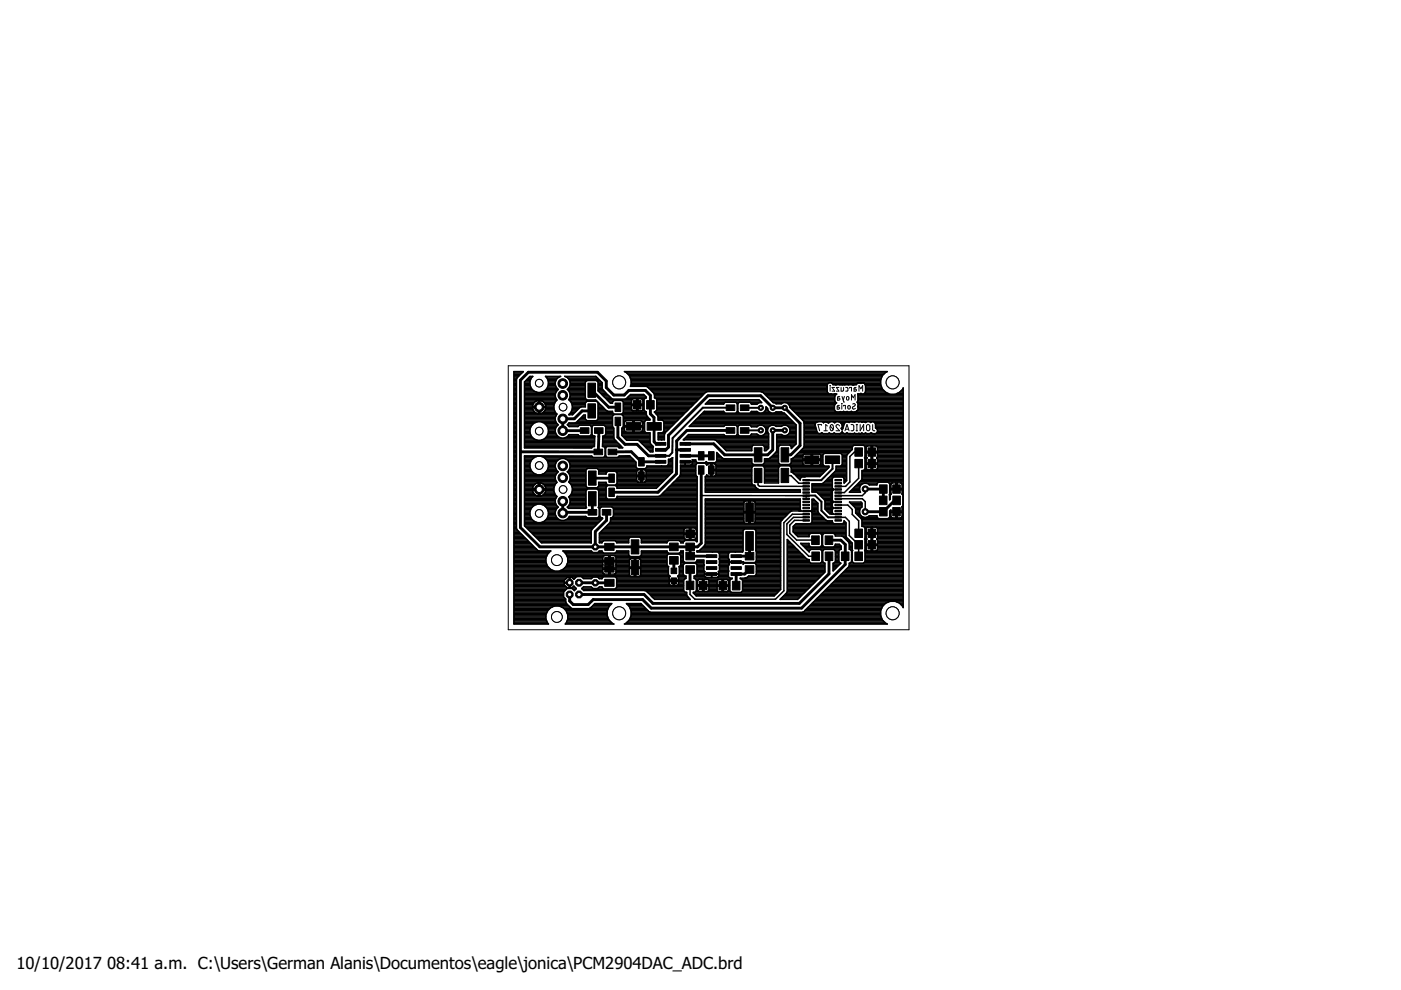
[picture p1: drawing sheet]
<svg xmlns="http://www.w3.org/2000/svg" width="297mm" height="210mm" viewBox="0 0 297 210" stroke-linecap="round" stroke-linejoin="round" font-family="sans-serif">
<defs><g id="words">
<g font-size="3.5">
<text x="3.5" y="205.4">10/10/2017</text>
<text x="22.7" y="205.4">08:41 a.m. C:\Users\German Alanis\Documentos\eagle\jonica\PCM2904DAC_ADC.brd</text>
</g>
</g></defs>
<g fill="none" stroke="#000" stroke-width=".21">
<path d="M174.2 90.2v-.2h-.8l.4 1.3M174.7 91.3h.7M175.4 90.3l-.3-.3v1.3M176 81.8h.1M176 82.1v.8M176 90.3l.6 .7M176.1 90.1l.1-.1a.66 .66 0 0 1 .5 .7 .66 .66 0 0 1-.5 .6l-.2-.6zM177 82.1h-.6l.6 .8h-.6M177.9 82.1h-.6l.6 .8h-.6M178 86h-.3l-.2 .2v.5h.4l.1-.3-.5-.1M178 90.3a.36 .36 0 0 0-.5-.3 .36 .36 0 0 0-.1 .6l.6 .7h-.8M178 84.1h-.2l-.2 .2v.5h.4l.1-.3-.5-.1"/>
<path d="M178.3 82.1v.8l.5-.1 .1-.7M178.5 85.6h.1M178.5 86v.7M178.5 84.1l.4 1.1h.1M178.8 86.1v-.1h.4v.7M179 84.1l-.2 .7M179.2 91.3l.4-1.3 .4 1.3M179.3 91h.6M179.3 82.1h.3l.2 .3-.1 .4-.4 .1M179.5 84.2l.2-.1 .3 .1-.1 .6-.4-.1zM179.8 86.1l.2-.1 .2 .1 .1 .4-.2 .2-.3-.1zM180.1 82.3v-.2h.4v.8"/>
<path d="M180.4 90l.5 .1 .1 .2v.9l-.6 .1M180.5 84.8v-1.1l.4 .6 .4-.6v1.1M180.8 85.7l.4-.1 .1 .2-.6 .6a.32 .32 0 0 0 .2 .4 .32 .32 0 0 0 .5-.2M181.5 82.1h-.2l-.2 .3v.5h.4l.1-.3-.5-.1M181.5 91.3h.3M181.5 90h.3M181.7 90v1.3M182.1 82.9v-1.1l.4 .6 .4-.6v1.1M182.4 90v1.3l.7-1.3v1.3M183.8 90.1l.4-.1 .2 .2v.8a.36 .36 0 0 1-.3 .3 .36 .36 0 0 1-.4-.3zM185 90v1.2l.5 .1"/>
</g>
<g fill="#000" stroke="#000" stroke-width=".21">
<path d="M123 90.7h1.9v1.2h-1.9zM124.7 85.6h1.6v3h-1.6zM124.7 81.2h1.6v3h-1.6zM124.8 99.9h1.6v3h-1.6zM125.9 95.2h1.9v1.2h-1.9zM126 90.7h1.9v1.2h-1.9zM128.9 95.2h1.9v1.2h-1.9zM130.4 88.5h1.2v1.7h-1.2zM130.4 85.4h1.2v1.8h-1.2zM132.8 89.6h3v1.6h-3zM134.3 84.9h1.6v1.8h-1.6zM135.4 97h1.2v1.8h-1.2z"/>
<path d="M137.1 84.9h1.6v1.8h-1.6zM137.2 89.6h3v1.6h-3zM139 95.1h2.2v.6h-2.2zM139 93.8h2.2v.6h-2.2zM139 96.4h2.2v.5h-2.2zM139 97.6h2.2v.6h-2.2zM144.2 95.1h2.2v.6h-2.2zM144.2 93.8h2.2v.6h-2.2zM144.2 96.4h2.2v.5h-2.2zM144.2 97.6h2.2v.6h-2.2zM148.1 95.8h1.2v1.7h-1.2zM148.1 98.8h1.2v1.7h-1.2z"/>
<path d="M150.2 98.8h1.2v1.7h-1.2zM150.2 95.8h1.2v1.7h-1.2zM154 90.7h1.8v1.2h-1.8zM154 85.9h1.8v1.1h-1.8zM157 90.7h1.8v1.2h-1.8zM157 85.9h1.8v1.1h-1.8zM159.9 94.9h1.6v3h-1.6zM159.9 99.3h1.6v3h-1.6zM165.6 94.9h1.6v3h-1.6zM165.6 99.3h1.6v3h-1.6zM170.6 96.7h3v1.6h-3zM175 96.7h3v1.6h-3z"/>
<path d="M181.3 97.4h1.6v1.8h-1.6zM181.3 95h1.6v1.7h-1.6zM184 97.4h1.7v1.8h-1.7zM184 95h1.7v1.7h-1.7zM124.7 108h1.8v1.2h-1.8zM124.8 104.2h1.6v3.1h-1.6zM127.7 108h1.8v1.2h-1.8zM128.2 119.8h2v1.5h-2zM128.2 115.2h2v1.5h-2zM128.2 118.2h2v1.5h-2zM129.1 103.5h1.2v1.8h-1.2zM129.1 100.5h1.2v1.8h-1.2z"/>
<path d="M133.8 114.4h1.6v3.1h-1.6zM133.8 118.9h1.6v3h-1.6zM135.4 100h1.2v1.8h-1.2zM142 115.1h1.8v1.7h-1.8zM142 118h1.8v1.6h-1.8zM145.4 115.1h1.8v1.7h-1.8zM145.4 112.4h1.8v1.6h-1.8zM145.4 120h1.8v1.6h-1.8zM145.4 117.1h1.8v1.6h-1.8zM149.8 118.9h2.2v.6h-2.2zM149.8 117.6h2.2v.6h-2.2zM155 118.9h2.2v.6h-2.2z"/>
<path d="M155 117.6h2.2v.6h-2.2zM158 117.1h1.8v1.6h-1.8zM158 120h1.8v1.6h-1.8zM158.1 112.7h1.6v4h-1.6zM158.1 106.6h1.6v4h-1.6zM170.2 110.2h1.4v.3h-1.4zM170.2 109.5h1.4v.3h-1.4zM170.2 108.9h1.4v.3h-1.4zM170.2 108.2h1.4v.3h-1.4zM170.2 107.6h1.4v.3h-1.4zM170.2 106.9h1.4v.3h-1.4zM170.2 106.3h1.4v.3h-1.4z"/>
<path d="M170.2 105.6h1.4v.3h-1.4zM170.2 104.9h1.4v.3h-1.4zM170.2 104.3h1.4v.3h-1.4zM170.2 103.6h1.4v.3h-1.4zM170.2 103h1.4v.3h-1.4zM170.2 102.3h1.4v.3h-1.4zM170.2 101.7h1.4v.3h-1.4zM172.1 113.6h1.6v1.8h-1.6zM172.1 117h1.6v1.9h-1.6zM174.9 113.6h1.7v1.8h-1.7zM175 117h1.6v1.9h-1.6zM177 101.7h1.4v.3h-1.4z"/>
<path d="M177 102.3h1.4v.3h-1.4zM177 103h1.4v.3h-1.4zM177 103.6h1.4v.3h-1.4zM177 104.3h1.4v.3h-1.4zM177 104.9h1.4v.3h-1.4zM177 105.6h1.4v.3h-1.4zM177 106.3h1.4v.3h-1.4zM177 106.9h1.4v.3h-1.4zM177 107.6h1.4v.3h-1.4zM177 108.2h1.4v.3h-1.4zM177 108.9h1.4v.3h-1.4zM177 109.5h1.4v.3h-1.4z"/>
<path d="M177 110.2h1.4v.3h-1.4zM178.4 117h1.6v1.9h-1.6zM181.3 114.6h1.6v1.8h-1.6zM181.3 112.2h1.6v1.8h-1.6zM181.3 117h1.6v1.9h-1.6zM184 114.6h1.7v1.8h-1.7zM184 112.2h1.7v1.8h-1.7zM186.5 105.2h1.6v1.8h-1.6zM186.5 107.6h1.6v1.8h-1.6zM186.5 102.8h1.6v1.8h-1.6zM189.3 107.6h1.6v1.8h-1.6zM189.3 102.8h1.6v1.8h-1.6z"/>
<path d="M189.3 105.2h1.6v1.8h-1.6zM128.2 122.8h2v1.5h-2zM142.3 122.5h1.2v1.2h-1.2zM142.3 120.4h1.2v1.2h-1.2zM145.5 123.2h1.6v1.8h-1.6zM148.3 123.2h1.6v1.8h-1.6zM149.8 120.1h2.2v.6h-2.2zM149.8 121.4h2.2v.6h-2.2zM152.4 123.3h1.7v1.8h-1.7zM155 120.1h2.2v.6h-2.2zM155 121.4h2.2v.6h-2.2zM155.3 123.3h1.6v1.8h-1.6z"/>
</g>
<g fill="none" stroke="#000" stroke-width=".32">
<path d="M109 79.9h.8M109 79.7h1.1M109 79.4h1.4M109 79.1h1.6M109 78.8h1.9M112.2 79.9h.7M115.8 79.9h2.8M120 79.9h6.4M132.5 78.8h55.5M132.9 79.1h54.7M133.2 79.4h54.1M133.4 79.7h53.7"/>
<path d="M133.5 79.9h53.5M109 98.1h.5M109 96h.5M109 97.3h.5M109 97.9h.5M109 94.4h.5M109 90.1h.5M109 85.3h.5M109 84.7h.5M109 89h.5M109 99.7h.5M109 99.5h.5"/>
<path d="M109 94.7h.5M109 94.9h.5M109 87.9h.5M109 93.3h.5M109 98.4h.5M109 97.1h.5M109 87.1h.5M109 83.7h.5M109 92h.5M109 89.6h.5M109 96.3h.5M109 98.7h.5"/>
<path d="M109 99.2h.5M109 99h.5M109 97.6h.5M109 96.8h.5M109 96.5h.5M109 95.7h.5M109 95.5h.5M109 95.2h.5M109 94.1h.5M109 93.9h.5M109 93.6h.5M109 93h.5"/>
<path d="M109 92.8h.5M109 92.5h.5M109 92.2h.5M109 91.7h.5M109 91.4h.5M109 91.2h.5M109 90.9h.5M109 90.6h.5M109 90.4h.5M109 89.8h.5M109 89.3h.5M109 88.8h.5"/>
<path d="M109 88.5h.5M109 88.2h.5M109 87.7h.5M109 87.4h.5M109 86.9h.5M109 86.6h.5M109 86.3h.5M109 86.1h.5M109 85.8h.5M109 85.5h.5M109 85h.5M109 84.5h.5"/>
<path d="M109 84.2h.5M109 83.9h.5M109 83.4h.5M109 83.1h.5M109 82.9h.5M109 82.6h.5M109 82.3h.5M109 82.1h.5M109 81.8h.5M109 81.5h.5M109 81.3h.5M109 81h.5"/>
<path d="M109 80.7h.5M109 80.5h.5M109 80.2h.6M109.5 95.7v16.3l.1 .3 4.4 4.4 .3 .1h2.5M109.5 95.7v-15.3l.1-.3 1.4-1.3h-2v53.5h7.3a2.22 2.22 0 0 1-.2-2.8M111.2 94.7h14.8l.1-2.2h-.3l-.3-.4v-1.6l.3-.4h2.3l.3 .4v1.6l-.6 .5-.1 2.1h4M111.2 98.1h1.2M111.2 97.3h1.7M111.2 97.9h1.3M111.2 94.4h14.8M111.2 90.1h1.6M111.2 85.3h2.1"/>
<path d="M111.2 84.7h6.8M111.2 89h6.5M111.2 99.7h1.4M111.2 99.5h1.3M111.2 87.9h6.8M111.2 93.3h2.6M111.2 98.4h1.2M111.2 97.1h2M111.2 87.1h2M111.2 83.7h6.5M111.2 92h1.2M111.2 89.6h2.4"/>
<path d="M111.2 98.7h1.2M111.2 99.2h1.2M111.2 99h1.2M111.2 97.6h1.4M111.2 96.8h2.6M111.2 94.1h14.8M111.2 93.9h14.8M111.2 93.6h14.9M111.2 93h2M111.2 92.8h1.7M111.2 92.5h1.4M111.2 92.2h1.3"/>
<path d="M111.2 91.7h1.2M111.2 91.4h1.2M111.2 91.2h1.2M111.2 90.9h1.2M111.2 90.6h1.3M111.2 90.4h1.4M111.2 89.8h1.9M111.2 89.3h6.6M111.2 88.8h6.5M111.2 88.5h6.6M111.2 88.2h6.7M111.2 87.7h2.7"/>
<path d="M111.2 87.4h2.2M111.2 86.9h1.8M111.2 86.6h1.7M111.2 86.3h3M111.2 86.1h1.7M111.2 85.8h1.8M111.2 85.5h1.9M111.2 85h2.5M111.2 84.5h6.7M111.2 84.2h6.6M111.2 83.9h6.5M111.2 83.4h6.6"/>
<path d="M111.2 83.1h2.5M111.2 82.9h2M111.2 82.6h1.7M111.2 82.3h1.4M111.2 82.1h1.3M111.2 81.8h1.2M111.2 81.5h1.2M111.2 81.3h1.2M111.2 81h1.2M111.4 80.7h1M111.7 80.5h.8M112 80.2h.6"/>
<path d="M112.6 92.5a2 2 0 0 1 1.7-3.1 2 2 0 0 1 1.7 3.1M112.6 97.6a2.01 2.01 0 0 0 1.7 3.1 2.01 2.01 0 0 0 1.7-3.1M112.6 92.5l.6 .5M112.9 86.6v-.1h2.8v.1M112.9 86.6l.3 .6 .8 .5M113.2 93l.7 .3h.8l.7-.3M114.2 85.3h.3M114.2 87.1h.3M114.2 87.7h.3M114.2 87.4h.3M114.2 86.9h.3M114.2 86.6h.3"/>
<path d="M114.2 86.1h.3M114.2 85.8h.3M114.2 85.5h.3M114.2 85h.3M114.5 86.3h2.9M114.7 87.7h3.3M114.8 93.3h11.3M114.9 96.8h10.6M114.9 85h3M114.9 83.1h3M115 89.6h2.9M115.2 87.4h2.5"/>
<path d="M115.2 87.4l-.7 .3v-2.8a1.38 1.38 0 0 1 1.2 1.3h-2.8l.2-.6a1.32 1.32 0 0 1 1.1-.7v2.8h-.2M115.3 85.3h2.4M115.4 97l.6 .6M115.4 97a2 2 0 0 0-2.8 .6M115.4 93h10.7M115.5 97.1h18.4M115.5 87.1h2.1M115.5 82.9h2.5M115.5 85.5h2.1M115.5 89.8h2.6M115.6 86.9h1.9M115.6 85.8h1.9"/>
<path d="M115.7 86.6l-.5 .8M115.7 92.8h3M115.7 86.6h1.7M115.7 97.3h3M115.7 86.1h1.7M115.7 82.6h2.6M115.8 90.1h2.5M116 92.5l-.6 .5M116 92.5h2.3M116 99.7h2.1M116 97.6h2.3M116 82.3h2.1"/>
<path d="M116 80.2h2.2M116 90.4h2M116.1 92.2h1.9M116.1 97.9h1.9M116.1 82.1h1.8M116.1 99.5h1.8M116.1 90.6h1.8M116.1 80.5h1.9M116.2 98.1h1.7M116.2 92h1.7M116.2 81.8h1.6M116.2 99.2h1.6"/>
<path d="M116.2 80.7h1.7M116.2 90.9h1.6M116.3 98.4h1.5M116.3 98.7h1.4M116.3 99h1.4M116.3 91.7h1.5M116.3 91.4h1.4M116.3 91.2h1.4M116.3 81.5h1.4M116.3 81.3h1.4M116.3 81h1.5M117.7 87.4l.4 .4a1.52 1.52 0 0 0 .2 2.3 1.58 1.58 0 0 0-.1 2.4 1.58 1.58 0 0 0 2.4-.3h1.9l.3 .3h2.3l.3-.4v-1.6l-.3-.4h-2.3l-.3 .3h-1.9"/>
<path d="M117.7 87.4a1.97 1.97 0 0 1 .4-2.6 1.5 1.5 0 0 1 .2-2.2 1.56 1.56 0 0 1-.6-1.6 1.56 1.56 0 0 1 1.2-1.2h-3.2a1.99 1.99 0 0 1 0 2.8 1.99 1.99 0 0 1-2.8 0 1.99 1.99 0 0 1 .1-2.8h-.6l-1.2 1.2v13.9h14.3M118 97.9a1.54 1.54 0 0 0 .3 2.1 1.5 1.5 0 0 0-.2 2.3 1.95 1.95 0 0 0 0 3l-.1 .1M118 97.9a1.58 1.58 0 0 1 2.6 0M119.9 92.8h6.2M119.9 97.3h14.3M120.3 82.6h3.8M120.3 90.1h9.6M120.3 92.5h5.8M120.4 97.6h14.1M120.4 80.2h6.3M120.5 89.8h9.4M120.5 82.3h3.6"/>
<path d="M120.6 99.7h3.6M120.6 90.4h2M120.6 82.9h3.5M120.6 84.8a1.96 1.96 0 0 1 .5 2.6M120.6 84.7h3.8M120.6 92.2h2M120.6 97.9h14.1M120.6 87.9h.1M120.6 89.7h.1M120.6 90.4h.1M120.6 89.7l-.3 .4 .3 .3M120.6 87.9h.8l1.5-1.5 1.2-.1v-.9l.3-.3h2.1l.3 .3v3.5l-.3 .3h-2.1l-.3-.3v-.9h-.3l-1.6 1.5-1.6 .2"/>
<path d="M120.6 97.9a1.59 1.59 0 0 1-.3 2.1M120.6 80.5h6.4M120.7 99.5h3.7M120.7 82.1h3.4M120.7 84.5h3.4M120.7 83.1h3.4M120.8 98.1h14M120.8 80.7h3.6M120.8 87.7h.8M120.8 81.8h3.3M120.8 99.2h14.2M120.8 84.2h3.3"/>
<path d="M120.8 83.4h3.3M120.9 98.4h13.9M120.9 85h5.6M120.9 81l-.3-.6-.4-.4-.5-.2h6.6l1.4 1.4v1.1M120.9 81v.6l-.3 .6-.3 .4a1.56 1.56 0 0 1 .3 2.2M120.9 83.7h3.2M120.9 98.7h13.9M120.9 99h13.9M120.9 83.9h3.2M120.9 81.5h3.2M120.9 81.3h3.2M120.9 81h3.2"/>
<path d="M121.1 87.4l-.5 .5M121.1 87.4h.8M121.1 85.3h3.1M121.2 87.1h1M121.2 85.5h2.9M121.3 86.9h1.1M121.3 85.8h2.8M121.3 86.6h1.4M121.3 86.3h1.8M121.3 86.1h2.8M122.2 89.6h7.7M122.5 89.3h7.4"/>
<path d="M122.7 89h1.6M123 88.8h1.1M123.3 88.5h.8M123.5 88.2h.6M124.2 99.6l.3-.3h2.1l.3 .3v.9h1.6v-.3l.3-.3h1.7l.3 .3v2.3l-.3 .3h-1.7l-.3-.3v-.2h-1.6v.8l-.3 .3h-2.1l-.3-.3zM125.3 92.2h.3M125.3 90.4h.3M125.4 92h.1M125.4 91.7h.1M125.4 91.4h.1M125.4 91.2h.1M125.4 90.9h.1"/>
<path d="M125.4 90.6h.1M125.7 94.7l-.3 .3M126.5 80.7h.8M126.6 89h3.3M126.7 85.3h.1M126.8 99.5h15.8M126.8 81h.7M126.8 81l-.3-.3h-2.1l-.3 .3v3.5l.3 .3h1.9l2.3 2.3 1.3 .1v.3l.3 .3h1.6l.4-.3v-2.3l-.4-.3h-1.6l-.3 .3v.3h-.5l-2.6-2.6M126.8 81v1.9M126.8 87.9h3.3M126.8 87.1h2M126.8 88.8h3.1"/>
<path d="M126.8 88.5h3.1M126.8 88.2h3.1M126.8 87.7h3.3M126.8 87.4h3.1M126.8 86.9h1.6M126.8 86.6h1.3M126.8 86.3h1M126.8 86.1h.8M126.8 85.8h.5M126.8 85.5h.2M126.8 82.9h1.2M126.8 82.6h1"/>
<path d="M126.8 82.3h.9M126.8 82.1h.9M126.8 81.8h.9M126.8 81.5h.9M126.8 81.3h.9M126.9 99.7h8.2M127.1 83.1h1.2M127.3 83.4h1.2M127.6 83.7h1.2M127.7 82.3l.4 .6 1.5 1.6M127.8 94.4h3.7M127.8 94.1h3.4"/>
<path d="M127.8 93.3h2.6M127.8 93.9h3.1M127.8 93.6h2.9M127.8 93h2.4M127.8 92.8h2.3M127.8 92.5h2.3M127.9 83.9h1.2M128 94.7l.3 .3v1.6l-.3 .4h-2.3l-.3-.3-14.2-.1v14.9l3.6 3.6h10.5M128.1 84.2h1.2M128.2 96.8h.3M128.2 94.9h.3M128.3 92.2h1.8"/>
<path d="M128.3 96h.1M128.3 96.3h.1M128.3 96.5h.1M128.3 95.7h.1M128.3 95.5h.1M128.3 95.2h.1M128.3 90.4h1.6M128.4 92h1.7M128.4 91.7h1.7M128.4 91.4h1.7M128.4 91.2h1.7M128.4 90.9h1.7"/>
<path d="M128.4 90.6h1.6M128.4 84.5h1.2M128.7 84.7h5.2M128.7 94.7l-.3 .3v1.6l.3 .4h2.3l.3-.3 2.2-.1 1.3 1.4v1l.4 .4h1.6l.3-.4v-.2h4.3l.3-.4M128.9 85h1.1M129.2 85.3h.7M129.9 88.2v2.3l.2 .3v2.1l.2 .3 1.7 1.7h-.8l-.2-.2M129.9 88.2l.3-.3h1.6l.4 .3M131.1 96.8h2.5M131.8 92h6M131.8 92.2h6M131.8 91.7h5.1"/>
<path d="M131.8 91.4h.7M131.8 91.2h.6M131.8 90.9h.6M131.9 87.9h5.2M132 87.7h5M132 85h1.9M132 90.6h.4M132 92.5h5.8M132.2 90.1h.2M132.2 85.3h1.7M132.2 88.2v2.3l-.4 .3v1.5l1.1 1M132.2 87.1h4.5"/>
<path d="M132.2 89.6h.2M132.2 90.4h2M132.2 89.8h.2M132.2 89.3h.3M132.2 88.8h5.5M132.2 88.5h5.2M132.2 88.2h5M132.2 87.4h4.8M132.2 86.9h1.7M132.2 86.6h1.7M132.2 86.3h1.7M132.2 86.1h1.7"/>
<path d="M132.2 85.8h2.8M132.2 85.5h1.7M132.3 92.8h5.5M132.4 89.6l.4-.4h1.4v2.4l-1.7-.1-.1-.9h3.8v.8l-.2 .2h-1.5v-2.4h1.3l.4 .4M132.4 89.6v.7h3.8v-.7M132.6 93h5.2M132.8 93.3h5M132.9 84.5h3.9M133.1 84.2l-.6 .4h-2.6l-.3-.1M133.1 84.2h3.9M133.4 83.9h3.4M133.6 80.2h53.3"/>
<path d="M133.7 83.7h2.8M133.7 81.8h41.7M133.8 80.5h53M133.8 81.5h41.6M133.8 81.3h41.8M133.8 81h52.9M133.8 80.7h52.9M133.9 84.8v.9h2.4v-.9M133.9 84.8l.3-.3h.8v2.6M133.9 86.9v-.9h2.4v.9M133.9 86.9l.3 .2M134.2 90.1h.3"/>
<path d="M134.2 89.6h.3M134.2 91.4h.3M134.2 91.2h.3M134.2 90.9h.3M134.2 90.6h.3M134.2 89.8h.3M134.2 89.3h.3M134.5 90.4h2.2M135 85.3h.3M135 84.7h.3M135 86.9h.3M135 86.6h.3"/>
<path d="M135 86.3h.3M135 86.1h.3M135 85.5h.3M135 85h.3M135.2 93.3l.4 .2 2.3 2.3h.5l.1-1.1-.7-.8M135.3 85.8h1.2M135.7 93.6h2.1M135.8 99.7h.3M135.9 93.9h1.9M136.1 89.3h.6M136.1 91.4h.6M136.2 94.1h1.7"/>
<path d="M136.2 90.1h.5M136.2 89.6h.5M136.2 91.2h.5M136.2 90.9h.5M136.2 90.6h.5M136.2 89.8h.5M136.2 84.7h.3M136.3 84.8l-.3-.3h-.7v2.6M136.3 86.9l-.3 .2M136.3 86.9h.2M136.3 85.3h.2M136.3 86.6h.2"/>
<path d="M136.3 86.3h.2M136.3 86.1h.2M136.3 85.5h.2M136.3 85h.2M136.5 94.4h1.7M136.7 91.4l.3 .4h.8v2.1M136.9 99.8l.1 1h-2l.1-1 .7-.2v2.6h-.6l-.2-.3M136.9 99.7h5.7M136.9 99.8l-.8-.2v2.6h.6l.3-.3M137 89l-.3 .4v2M137 94.9h1.4M137 99.2h5.6"/>
<path d="M137 84.2v.2l-.5 .3v2.3l.5 .3 .2 .9 .6 .8h-5.6M137 84.2l-.5-.5h-2.8l-.6 .5M137.1 99h5.5M137.3 95.2h1.1M137.3 82.1l-.3-.2h-3.3a2.4 2.4 0 0 0-1.3-3.1h55.7a2.55 2.55 0 0 0-.7 4.1 2.55 2.55 0 0 0 4.1-.6v46.5a2.56 2.56 0 0 0-3.1-1.2 2.56 2.56 0 0 0-1.7 2.9M137.3 82.1l1.5 1.6M137.3 82.1h38.1M137.5 95.5h.9M137.6 82.3h37.8M137.8 95.7h.6M137.9 82.6h37.5M138.1 82.9h37.3"/>
<path d="M138.4 83.1h11.3M138.4 94.6l-1.7 .1M138.6 83.4h10.8M138.7 83.7h10.4M138.8 87.4a1.56 1.56 0 0 1 .7 1.6h4.3M138.8 83.7v.7l.5 .3v2.3l-.5 .4M138.8 87.4h6.6M138.8 84.2h9.8M138.8 83.9h10.1M139 84.5h9.3M139 87.7h6.1M139.1 87.1h6.5"/>
<path d="M139.3 85.3h8.2M139.3 84.7h8.8M139.3 86.9h6.6M139.3 86.6h6.9M139.3 86.3h7.2M139.3 86.1h7.4M139.3 85.8h7.7M139.3 85.5h8M139.3 85h8.5M139.3 87.9h5.5M139.5 88.2h5.1M139.5 88.8h4.5"/>
<path d="M139.5 88.5h4.8M139.6 92h1.3M139.6 93h1.3M139.6 92.8h1.3M139.6 92.5h1.3M139.6 92.2h1.3M140.4 89l.4 .4v2M140.5 91.7h.6M140.7 89.3h2.8M140.8 90.1h1.9M140.8 89.6h2.4M140.8 91.4h.6"/>
<path d="M140.8 91.2h.8M140.8 90.9h1.1M140.8 90.6h1.4M140.8 90.4h1.6M140.8 89.8h2.2M141.5 98.7h1.1M141.7 98.1h.9M141.7 97.9h.9M141.7 98.4h.9M141.7 97.6h.9M142.2 97.3l-.5 .1v1M142.2 97.3h.4"/>
<path d="M142.3 97.3h-.1M142.3 97.3h.1M142.6 97.1l-.3 .2M142.6 97v.1M142.6 97v3.1l-3.5 3.4M144.3 99.7h3.2M144.3 99.5h3.2M144.3 98.7h3.2M144.3 99.2h3.2M144.3 99h3.2M145.1 93h17.9M145.1 93.2v.1"/>
<path d="M145.3 98.1h.1M145.3 98.4h.1M145.4 92.8h17.6M145.6 92.5h17.4M145.9 92.2h7.7M146.2 90.4h7.3M146.5 90.1h22.3M146.7 89.8h21.8M146.7 98.4h.9M146.8 98.1h12.6M146.8 97.6v.7l-.3 .3h-2.2v2M146.8 97.6h.7"/>
<path d="M147 89.6h21.3M147.3 89.3h20.7M147.5 89h20.2M147.6 97.9h-2.3v.7M147.8 88.8h19.6M148.1 88.5h19.1M148.3 88.2h18.6M148.6 87.9h18M148.8 87.7h17.6M149.1 87.4h4.5M149.7 85.5h3.8M149.7 98.4h.3"/>
<path d="M149.8 98.6l-.3-.4h-1.7l-.3 .3v2.3l.3 .3M149.8 98.6l.4-.3h.5v1.2h8.7M149.8 98.6h.1M149.9 85.3h11.5M150.2 85h10.9M150.7 98.4h.3M150.7 98.7h.3M150.7 99.2h.3M150.7 99h.3M151 99.7h8.4M151.6 98.4h8M151.7 93.3h11.3"/>
<path d="M151.8 98.7l-.3-.4h-.5v2.6h.7l.1-.3v-.8h-1.1v1.1l-.8-.1M151.8 98.7v.8M151.8 98.7h22.8M151.8 99.2h7.6M151.8 99h7.7M151.9 97.9h7.5M152 96h.1M152 97.3h7.4M152 97.1h1.1M152 96.3h.3M152 97.6h7.4M152 96.8h.8"/>
<path d="M152 96.5h.5M152 93.6h11M152.3 93.9h10.7M152.6 94.1h10.4M152.8 94.4h10.2M153.1 94.7h6.3M153.4 94.9h6M153.5 97.3l-.3-.1-1.2-1.3v1.9l-.4 .3h-1.6l-.3-.2-.2 .2h-1.7l-.3-.3v-.3l-.7 .1M153.5 97.3h.1M153.5 97.3h5.9v.8M153.6 95.2h5.8M153.8 85.3l-.4 .4h-3.9l1-.9h10.4l.6 .6-.8 .1"/>
<path d="M153.8 97.3h.1M153.9 95.5h5.5M156 85.3l.3 .3v1.7l-.3 .3h-2.2l-.4-.4h-4.1l-3.2 3.2h7.4l.3-.3M156 90.1l.3 .3v1.7l-.3 .3h-2.2l-.3-.3h-7.5l-1.1 1.2 6.6-.1 .3 .2 2.2 2.2h5.4v-.9l.3-.3M156.2 92.2h.3M156.2 87.4h.4M156.3 90.4h.2M156.3 85.5h.2M156.3 87.1h.1M156.3 92h.1M156.3 91.7h.1M156.3 91.4h.1"/>
<path d="M156.3 91.2h.1M156.3 90.9h.1M156.3 90.6h.1M156.3 86.9h.1M156.3 86.6h.1M156.3 86.3h.1M156.3 86.1h.1M156.3 85.8h.1M156.7 90.1l-.3 .3v1.7l.3 .3h2.3l.3-.4h1.2a1.12 1.12 0 0 0 1.5 .2 1.12 1.12 0 0 0 .2-1.6M156.7 85.3l-.3 .3v1.7l.3 .3h2.3l.3-.3M159 90.1l.3 .4h1.2a1.09 1.09 0 0 1 1.7 .1M159 85.3l.3 .4h1.2l.2-.2"/>
<path d="M159.2 92.2h1.6M159.2 87.4h1.5M159.3 90.4h1.3M159.3 85.5h1.4M159.3 87.2v.1M159.3 87.2h1.2l.2 .2M159.4 98.1l.3 .4h2.1l.3-.4M160.7 87.4l.4 .2 .8-.2M161.4 83l.4 .2M161.4 83l.1 .1M161.5 83h-11.6l-.3 .2-8.6 8.6-.1 .3v1.2h-1.3v-1.5h.8l.4-.4M161.6 83.1h13.8"/>
<path d="M161.8 83.2l2.1 2.2 .6 .1M161.8 83.2h.1M161.8 98.4h3.5M161.8 92.2h1.2M161.9 87.4l.5-.7v-.4l.8 1.1M161.9 99h3.3M161.9 87.4h1.3M162 83.4h13.6M162 90.4h1.2M162.1 94.7h.9M162.1 98.1h3M162.1 97.3h3"/>
<path d="M162.1 97.9h3M162.1 99.7h3M162.1 99.5h3M162.1 94.9h.9M162.1 99.2h3M162.1 97.6h3M162.1 95.5h.4M162.1 95.2h.7M162.2 92h.8M162.2 87.1h.7M162.2 83.7h15M162.3 90.6h.6"/>
<path d="M162.3 91.7h.5M162.3 86.9h.5M162.4 90.9h.4M162.4 91.4h.3M162.4 91.2h.3M162.4 86.6h.3M162.4 86.3h.1M162.5 83.9h14.5M162.6 97.3h.1M162.8 84.2h14.2M162.9 90.6a1.1 1.1 0 0 1 1.6-.2h1.2a1.08 1.08 0 0 1 1.6 .2M162.9 90.6a1.07 1.07 0 0 0 .1 1.3"/>
<path d="M162.9 97.3h-.8v.8M162.9 97.3h.1M163 91.9v3.1l-.6 .6h-.3v-.9l-.3-.3M163 84.5h14M163.2 87.4l.4 .2 .9-.2M163.3 97.2l-.4 .1M163.3 97.2h.1M163.3 84.7h13.7M163.3 97.1h1.8M163.5 96.9h.1M163.6 85h13.4M163.6 96.8h1.5"/>
<path d="M163.9 85.3h13.2M163.9 96.5h1.2M164.1 96.3h1M164.4 96h.7M164.5 87.4h1.3M164.5 85.5h1.3M164.5 85.5h1.2M164.5 90.4h1.2M164.6 95.7h.5M164.7 94.4h3.8M164.7 94.7h.4M164.7 94.9h.4"/>
<path d="M164.7 93.3h4.1M164.7 95.5h.4M164.7 95.2h.4M164.7 94.1h4.1M164.7 93.9h4.1M164.7 93.6h4.1M164.7 93h4.1M164.7 92.8h4.1M164.7 92.5h4.1M164.7 92.2h1.1M165.1 98.1l.3 .4h2l.4-.4M165.4 94.4l-.3 .3v3.4"/>
<path d="M165.8 85.5l.4-.1 .8 .1M165.8 87.4l.5 .2 2.5 2.5M166.9 92.2h1.9M167 85.5l.3 .4 .2 .5 2.9 2.9M167 85.5h10.2M167.1 90.4h1.7M167.2 92h1.6M167.3 85.8h9.7M167.3 90.6a1.12 1.12 0 0 1-.2 1.5 1.12 1.12 0 0 1-1.4 0h-1v3.4l-.2 .4-1.2 1.3M167.3 90.6h1.5M167.4 91.7h1.4M167.4 86.1h9.5"/>
<path d="M167.4 90.9h1.4M167.5 91.4h1.3M167.5 91.2h1.3M167.5 86.3h9.4M167.5 98.4h2.7M167.6 99h8.1M167.7 94.7h.5M167.7 86.6h9.2M167.8 98.1h2.4M167.8 97.3h4.2M167.8 97.9h2.4M167.8 99.7h7.3"/>
<path d="M167.8 99.5h7.6M167.8 94.9h.2M167.8 99.2h7.8M167.8 97.6h4.2M167.9 97.3l-.1 .8M167.9 97.3h.1M168 86.9h8.9M168.3 97.1h1.9M168.3 87.1h8.8M168.5 96.8h1.7M168.5 87.4h23M168.8 90.1v4l-1 1v-.4l-.4-.3"/>
<path d="M168.8 96.5h1.4M168.8 87.7h22.7M169.1 96.3h5.5M169.1 87.9h22.4M169.3 96h10.7M169.3 88.2h22.2M169.6 95.7h10.7M169.6 88.5h21.9M169.9 95.5h10.6M169.9 88.8h21.6M170.1 95.2h10.6M170.1 89h21.4"/>
<path d="M170.2 98.4v-.8h3.8v.8M170.2 98.4l.4 .3M170.4 95l-2.2 2.2-.3 .1M170.4 89.3l.1 .3M170.4 94.9h10.3M170.4 89.3h21.1M170.5 94.7h10.3M170.5 94.4h21M170.5 90.1h2.3M170.5 89.6v5l-.1 .4M170.5 93.3h21M170.5 92h21"/>
<path d="M170.5 89.6h2.5M170.5 94.1h21M170.5 93.9h21M170.5 93.6h21M170.5 93h21M170.5 92.8h21M170.5 92.5h21M170.5 92.2h21M170.5 91.7h2.8M170.5 91.4h2.7M170.5 91.2h2.6M170.5 90.9h2.5"/>
<path d="M170.5 90.6h2.5M170.5 90.4h2.4M170.5 89.8h2.3M170.6 96.3l-.4 .2M172 98.1h.3M172 97.9h.3M172 96.3v2.4M172 98.4h.3M172 97.1h.3M172 96.8h.3M172 96.5h.3M172.3 97.3h2.2"/>
<path d="M172.3 96.3v2.4M172.3 97.6h2.2M172.8 89.9l.4 1.7a.61 .61 0 0 0 1 .1l.4 .2M172.8 89.8v.1M173 89.6l.3-.2h1l.3 .2M173 89.6l-.2 .2M173.7 96.3l.3 .3v.7h-3.8v-.8M174 98.4h.5M174 98.4l-.3 .3M174 96.5h.5M174 98.1h.5M174 97.9h.5"/>
<path d="M174 97.1h.5M174 96.8h.5M174.6 89.6h.1M174.9 89.4h.1M175.3 89.5l-.4-.1-.3 .2M175.3 89.5h.1M175.4 89.5l.1 .1M175.4 82v1.1a.73 .73 0 0 0 .9 .4h.8M175.4 82v.1M175.5 89.6l.1 .1 .5-.3h.5l.4 .2 .3-.2h.5l.4 .2M175.5 89.6h.4M175.6 91.9l.2-.1 .3 .1"/>
<path d="M175.6 81.3h.8M175.6 81.3l-.2 .3v.4M176.4 81.3l.2 .3h.5M176.4 81.3h5.4M176.6 81.5h5M176.6 91.9l.2-.1 .3 .1M176.8 89.6h.3M176.9 86.9l.5 .5 1.4-.2M177.1 85.6h.1M177.1 83.5h.1M177.1 85.6l-.2 .3v1M177.1 83.5h.3l-.2 .2"/>
<path d="M177.1 81.6h.1M177.2 83.7l-.2 .3v1l.4 .4-.3 .2M177.2 99.7h2.3M177.3 99.5h2.2M177.3 99.2h2.2M177.3 99h2.2M178.1 89.6h1.1M178.2 89.6l.4 .5M178.2 89.6h.1M178.4 96.3h1.3M178.4 98.7h1.1M178.4 90.9h.2"/>
<path d="M178.4 89.8h.6M178.5 91.7l-.4 .2M178.5 91.7l.1-.2v.2M178.5 91.7h.1M178.5 90.6h.2M178.6 90.1h.3M178.6 90.1v.4l-.3 .3 .3 .3v-.2M178.6 98.1h.9M178.6 97.3h.9M178.6 97.9h.9M178.6 98.4h.9M178.6 97.1h.9"/>
<path d="M178.6 97.6h.9M178.6 96.8h.9M178.6 96.5h.9M178.6 90.4h.2M178.6 91.7a.61 .61 0 0 0 1 .1l.7 .1M178.6 90.9h.1M178.9 87.2l.2 .2 .5-.2M178.9 87.2h-.1M179 89.9l-.4 1M179 89.7v.2M179.1 89.7h-.1M179.6 87.2h.1"/>
<path d="M180 89.6l-.5-.2-.4 .3M180 89.6h.1M180.6 89.4h.1M181 89.4l.2 .1M181 89.4h-.7l-.3 .2M181 94.4l-.3 .3v.6l-1.2 1.3v5.3M181.2 89.5h.1M181.2 91.8l-.2 .1M181.2 91.8h.1M181.2 89.5h1.5M181.2 91.8l.2 .1M181.6 87.2l-.4 .2-1.6-.2"/>
<path d="M181.7 85.3h9.8M181.7 85.3l.2 .3v.5M181.8 81.3l-.3 .3-.6 .1-3.7-.1M181.8 81.3h.8M181.8 81.3h.1M181.8 87l-.2 .2M181.8 87h.1M181.9 86.9h9.6M181.9 85h9.6M181.9 84.7h9.6M181.9 83.7v1.3l-.2 .3M181.9 83.7h9.6"/>
<path d="M181.9 85.5h9.6M181.9 84.5h9.6M181.9 84.2h9.6M181.9 83.9h9.6M181.9 86.1l.1 .6-.2 .3M181.9 86.3h9.6M181.9 86.1h9.6M181.9 85.8h9.6M181.9 91.9h.3M182 86.6h9.5M182.1 95.8l-1 .1-.9 .9v5.4l-.9 .9h-1.6M182.1 98.3v3.1l-3.1 3h-1.3"/>
<path d="M182.5 81.3h.1M182.5 91.9l.2-.1 .3 .1M182.6 81.3h.6M182.7 89.5h.1M182.7 89.5l.3-.1 .5 .2M183.1 94.4l.3 .3v4.7l-.3 .4M183.2 81.3l.3 .2M183.2 91.9l.3-.1 .3 .1M183.2 89.4h.1M183.2 81.3h3.5M183.3 83.4h5M183.3 97.1h.5"/>
<path d="M183.3 94.7h.5M183.4 99.5h.3M183.4 98.1h8.1M183.4 96h8.1M183.4 97.3h.3M183.4 97.9h.2M183.4 94.9h.2M183.4 98.4h8.1M183.4 96.3h.2M183.4 98.7h.2M183.4 99.2h.2M183.4 99h.2"/>
<path d="M183.4 97.6h.2M183.4 96.8h.2M183.4 96.5h.2M183.4 95.7h1.3M183.4 95.5h.2M183.4 95.2h.2M183.5 89.5v.1M183.5 81.5v1.6a.69 .69 0 0 1-1 .4h-.6v.2M183.5 83.1h4.2M183.5 81.5h3.2M183.5 82.9h4M183.5 82.6h3.7"/>
<path d="M183.5 82.3h3.5M183.5 82.1h3.4M183.5 81.8h3.3M183.5 89.6l.3-.2h.5l.3 .2M183.6 99.3l.3 .3h.8v-5l-1 .1-.1 1h2.5l-.1-1-1-.1v5h.8l.3-.3M183.6 96v.8M183.6 97.3v.8M183.6 98.4v.9M183.6 96.8l.2 .3-.2 .2M183.8 91.9v.1M184.3 91.9l.4-.2 .4 .2M184.6 89.6l.1-.1a.61 .61 0 0 1 .9 .4v.8a.62 .62 0 0 1 .5 .7 .62 .62 0 0 1-.5 .5"/>
<path d="M184.6 89.6h.1M184.7 97.3h.3M184.7 97.9h.3M184.7 99.5h.3M184.7 94.7h.3M184.7 94.9h.3M184.7 97.1h.3M184.7 96.3h.3M184.7 98.7h.3M184.7 99.2h.3M184.7 99h.3M184.7 97.6h.3"/>
<path d="M184.7 96.8h.3M184.7 96.5h.3M184.7 95.5h.3M184.7 95.2h.3M185 95.7h6.5M185.4 91.9v.1M185.4 89.6h6.1M185.6 89.8h5.9M185.6 90.1h5.9M185.6 90.6h5.9M185.6 90.4h5.9M185.9 97.1l.2 .2"/>
<path d="M185.9 97.1h5.6M185.9 90.9h5.6M185.9 94.7h5.6M185.9 99.5h5.6M185.9 91.7h5.6M186 91.2h5.5M186.1 97.3h5.4M186.1 97.9h5.4M186.1 94.9h5.4M186.1 96v.8M186.1 97.3v.8M186.1 98.4v.9"/>
<path d="M186.1 96.8l-.2 .3M186.1 96.3h5.4M186.1 98.7h5.4M186.1 99.2h5.4M186.1 99h5.4M186.1 97.6h5.4M186.1 96.8h5.4M186.1 96.5h5.4M186.1 95.5h5.4M186.1 95.2h5.4M186.1 91.4h5.4M190.2 83.4h1.3"/>
<path d="M190.8 83.1h.7M191 82.9h.5M191.3 82.6h.2M191.5 82.3h.1M191.5 99.7l-8.7 .1-.2 2-2.5 2.6h2.3M191.5 87.1l-9.9 .1M109 105.1h.5M109 118h6.9M109 118.8h6.7M109 108.3h.5M109 106.2h.5M109 111h.5"/>
<path d="M109 117.4h7.1M109 103.5h.5M109 103h.5M109 110.5h.5M109 106.4h.5M109 102.4h.5M109 101.1h.5M109 103.8h.5M109 104.3h.5M109 107.8h.5M109 112.9h1.2M109 111.8h.5"/>
<path d="M109 119.8h7M109 119.6h6.9M109 119.3h6.8M109 119h6.7M109 118.5h6.7M109 118.2h6.8M109 117.7h7M109 117.2h7.4M109 116.9h7.7M109 116.6h4.9M109 116.4h4.7M109 116.1h4.4"/>
<path d="M109 115.8h4.1M109 115.6h3.9M109 115.3h3.6M109 115h3.3M109 114.8h3.1M109 114.5h2.8M109 114.2h2.5M109 114h2.3M109 113.7h2M109 113.4h1.7M109 113.2h1.4M109 112.6h.9"/>
<path d="M109 112.4h.6M109 112.1h.5M109 111.5h.5M109 111.3h.5M109 110.7h.5M109 110.2h.5M109 109.9h.5M109 109.7h.5M109 109.4h.5M109 109.1h.5M109 108.9h.5M109 108.6h.5"/>
<path d="M109 108.1h.5M109 107.5h.5M109 107.3h.5M109 107h.5M109 106.7h.5M109 105.9h.5M109 105.6h.5M109 105.4h.5M109 104.8h.5M109 104.6h.5M109 104h.5M109 103.2h.5"/>
<path d="M109 102.7h.5M109 102.2h.5M109 101.9h.5M109 101.6h.5M109 101.3h.5M109 100.8h.5M109 100.5h.5M109 100.3h.5M109 100h.5M111.2 105.1h2.6M111.2 108.3h1.2M111.2 106.2h6.5"/>
<path d="M111.2 111h15.5M111.2 103.5h1.7M111.2 103h1.9M111.2 110.5h2M111.2 106.4h6.5M111.2 102.4h2.7M111.2 101.1h6.5M111.2 103.8h3M111.2 104.3h1.8M111.2 107.8h1.4M111.2 111.3h15.2M111.2 110.7h2.5"/>
<path d="M111.2 110.2h1.7M111.2 109.9h1.4M111.2 109.7h1.3M111.2 109.4h1.2M111.2 109.1h1.2M111.2 108.9h1.2M111.2 108.6h1.2M111.2 108.1h1.3M111.2 107.5h1.7M111.2 107.3h1.9M111.2 107h2.5M111.2 106.7h6.6"/>
<path d="M111.2 105.9h6.6M111.2 105.6h6.7M111.2 105.4h6.8M111.2 104.8h2.2M111.2 104.6h1.9M111.2 104h1.7M111.2 103.2h1.8M111.2 102.7h2.2M111.2 102.2h6.8M111.2 101.9h6.7M111.2 101.6h6.6M111.2 101.3h6.5"/>
<path d="M111.2 100.8h6.6M111.2 100.5h2.4M111.2 100.3h1.9M111.2 100h1.7M111.3 111.5h14.9M111.5 111.8h14.4M111.8 112.1h13.8M112.1 112.4h13.3M112.3 112.6h13M112.6 112.9h12.7M112.6 107.7a2 2 0 0 1 3.4 0M112.6 107.7a2 2 0 0 0 1.7 3.1 2 2 0 0 0 1.7-3.1"/>
<path d="M112.9 113.2h12.4M113 103.2l.1-.2a1.32 1.32 0 0 1 1.1-.6v2.8l-.8-.3M113 103.2l-.1 .4h2.8l-.1-.4M113 104.3l-.1-.4h2.8l-.1 .4M113 104.3l.4 .6M113.1 113.4h12.2M113.4 113.7h11.9M113.7 114h11.6M113.7 116.4v.1M113.9 114.2h11.4M114.2 105.1h.3M114.2 103.5h.3"/>
<path d="M114.2 103h.3M114.2 102.4h.3M114.2 104.3h.3M114.2 104.8h.3M114.2 104.6h.3M114.2 104h.3M114.2 103.2h.3M114.2 102.7h.3M114.2 114.5h11.1M114.5 103.8h2.9M114.5 114.8h10.8M114.7 115h10.6"/>
<path d="M114.8 102.4h3.2M114.8 105.1h3.1M114.9 110.7h12.1M114.9 107h3M115 100.5h2.9M115.2 102.7h2.5M115.3 104.8h2.4M115.5 110.5h11.7M115.5 103h2.1M115.5 107.3h2.6M115.5 104.6h2.1M115.5 100.3h2.6"/>
<path d="M115.6 104.3h1.9M115.6 103.2l-.1-.2a1.32 1.32 0 0 0-1-.6v2.8l.7-.3M115.6 104.3l-.4 .6M115.6 103.2h1.9M115.7 103.5h1.7M115.7 104h1.7M115.7 110.2h3M115.8 107.5h2.5M115.8 100h2.5M116 107.8h2.1M116 109.9h2.3M116.1 109.7h1.9"/>
<path d="M116.1 108.1h1.8M116.2 109.4h1.7M116.2 108.3h1.6M116.3 109.1h1.5M116.3 108.9h1.4M116.3 108.6h1.4M116.8 116.8a2.36 2.36 0 0 0-.5 3.5 2.36 2.36 0 0 0 3.5 0 2.36 2.36 0 0 0-.4-3.5h5.9l.4 .4h1l.4-.4 .5 .1M116.8 116.8h.1M118 105.4a1.54 1.54 0 0 0 .3 2.1M118 109.7a1.61 1.61 0 0 0 2.6 0M118.3 107.5a1.53 1.53 0 0 0-.3 2.2M119.5 116.9h6"/>
<path d="M119.7 117.2h8.2M120 110.2h7.5M120 117.4h13.3M120.1 119.8h7.7M120.1 117.7h13.2M120.2 119.6h7.6M120.2 118h7.7M120.3 100a1.56 1.56 0 0 1 .3 2.2 1.96 1.96 0 0 1 0 3.1v.1M120.3 107.5h4M120.3 100h3.9M120.4 119.3h7.4M120.4 118.2h7.4"/>
<path d="M120.4 118.8h13M120.4 119h8.7M120.4 118.5h7.4M120.4 109.9h7.3M120.5 107.3h3.7M120.5 100.3h3.7M120.6 109.7h3.8M120.6 105.4h3.6M120.6 105.4a1.59 1.59 0 0 1-.3 2.1M120.6 102.2h3.6M120.7 107h3.5M120.7 100.5h3.5"/>
<path d="M120.8 105.6h3.4M120.8 101.9h3.4M120.8 102.4h3.4M120.8 106.7h3.4M120.8 100.8h3.4M120.8 105.1h3.4M120.9 105.9h3.3M120.9 101.6h3.3M120.9 106.2h3.3M120.9 106.4h3.3M120.9 101.1h3.3M120.9 101.3h3.3"/>
<path d="M121.1 104.8h3.1M121.1 102.7h3.1M121.2 103h3M121.2 104.6h3M121.3 103.2h3.1M121.3 104.3h2.9M121.3 103.5h7.2M121.3 103.8h3.2M121.3 104h2.9M124.2 104l.3-.3h2.1l.3 .3M124.2 104v3.5l.2 .1-.2 .2h-3.7l-.2-.3M125.3 115.1h.1"/>
<path d="M126.7 103.8h1.8M126.8 103.2h1.7M126.9 109.7h.5M126.9 107.5h.5M126.9 105.1h1.6M126.9 106.2h20.9M126.9 103h12.8M126.9 106.4h20.9M126.9 102.4h1.6M126.9 104.3h1.6M126.9 104v3.6l.2 .2v1.7l-.4 .3h-2.2l-.3-.3h-3.5l-.1 .2M126.9 107.3h20.9"/>
<path d="M126.9 107h20.9M126.9 106.7h20.9M126.9 105.9h20.9M126.9 105.6h1.8M126.9 105.4h1.6M126.9 104.8h1.6M126.9 104.6h1.6M126.9 104h1.6M126.9 102.7h1.8M126.9 100.3h1.6M126.9 100h1.9M127 116.9h.6"/>
<path d="M127 107.8h.2M127.1 108.3h.1M127.1 109.4h.1M127.1 109.1h.1M127.1 108.9h.1M127.1 108.6h.1M127.1 108.1h.1M127.1 115h.5M127.1 114.8h.7M127.1 114.5h6.2M127.1 114.2h6.2M127.1 114h6.4"/>
<path d="M127.1 113.7h17.9M127.1 113.4h17.9M127.1 113.2h19.1M127.3 112.9h17.7M127.5 112.6h17.5M127.6 116.9l.4 .4h2.4l.3-.4M127.8 119.1h2.8v1.3h-2.8zM127.8 118.8v-.6l.2-.3 1.1-.1v3.9M127.8 119.8h.1M127.8 112.4h17.2M128.1 112.1h17M128.3 111.8h19.5"/>
<path d="M128.6 111.5h19.2M128.8 102.9l-.3 .4v2.2l.3 .3h1.7l.3-.3v-.3h8.9l.3-.1M128.9 111.3h18.9M129.1 118h.2M129.1 119.8h.2M129.1 119.6h.2M129.1 119.3h.2M129.1 118.5h.2M129.1 118.2h.2M129.1 111h18.7M129.3 119h4.1M129.4 110.7h18.4"/>
<path d="M129.5 110.5h18.3M129.5 110.2h18.3M129.5 109.9h18.3M129.8 107.5h18M129.9 109.7h17.9M130 107.8h17.8M130.1 108.3h17.7M130.1 109.4h17.7M130.1 109.1h17.7M130.1 108.9h17.7M130.1 108.6h17.7M130.1 108.1h17.7"/>
<path d="M130.5 102.9l.3 .4M130.5 117.2h2.8M130.5 118h10.9M130.5 114.8h2.8M130.6 100h4.4M130.6 118.8l-.1-.9-1.2-.1v3.9M130.6 119.8h.1M130.6 119.8h2.8M130.6 119.6h2.8M130.6 119.3h2.8M130.6 118.5h3M130.6 118.2h10.8"/>
<path d="M130.6 102.7h9.4M130.7 105.6h17.1M130.7 116.9l2.6-.1v.9l.3 .3M130.7 116.9h2.6M130.7 115h2.6M130.8 103.2h8.6M130.8 103.3v.2h8.4M130.8 102.4h9.4M130.8 101.1h10.8M130.8 105.4h17M130.8 102.2h4.4M130.8 101.9h4.2"/>
<path d="M130.8 101.6h4.2M130.8 101.3h4.2M130.8 100.8h5M130.8 100.5h4.2M130.8 100.3h4.2M133.3 114.2v.9h-2.6l-.3-.5h-2.4l-.4 .5h-.5v-2l2.2-2.3 .2-1h.2l.4-.3v-1.7l-.4-.3h-2.2l-.4 .3v1.7l.4 .3h.2v.2l-2.2 2.2-.2 .3v2.6M133.3 114.2l.3-.3h2.1l.3 .3M133.4 118.8v1.4h2.4v-1.4M133.4 118.8l.3-.3 .8-.1v3.9M134.5 118.8h.3M134.5 119.8h.3M134.5 119.6h.3"/>
<path d="M134.5 119.3h.3M134.5 119h.3M134.5 118.5h.3M135 101.1v.8M135.7 118l.3-.3v-.9h5.4l.3 .5h2.3l.3-.5h.6v2.1l.3 .4h2.2l.4-.5h1.4v2.2l.2 .2M135.7 118.5h5.7M135.7 114h9.3M135.8 118.8h5.6M135.8 118.8l-.2-.3-.8-.1v3.9M135.8 119.8h5.6M135.8 119.6h5.6M135.8 119.3h5.6"/>
<path d="M135.8 119h5.6M135.8 102.2h.3M135.8 101.9h.3M135.8 101.6h.3M135.8 101.3h.3M135.8 100.5h.3M135.8 100.3h.3M135.8 100h.3M136 117.7h5.5M136 117.4h8.9M136 117.2h5.6M136 116.9h5.4"/>
<path d="M136 115h5.4M136 114.8h5.6M136 114.5h11.8M136 114.2h9.1M136.1 100.8h5.7M136.8 102.2h3.7M137 101.1v.8M137 101.9h3.8M137 101.6h4M137 101.3h4.3M137 100.5h5.1M137 100.3h5.4"/>
<path d="M137 100h5.6M140 105.1h7.8M140.3 104.8h7.5M140.5 104.6h7.3M140.8 104.3h7M141.1 104h6.7M141.3 103.8h6.5M141.4 119.8l.3 .4M141.6 103.5h6.2M141.7 117.5l-.3 .3v2M141.9 103.2h5.9M142.1 103h5.7"/>
<path d="M142.4 102.7h5.4M142.7 102.4h5.1M142.9 102.2h4.9M143.2 101.9h4.6M143.5 101.6h4.3M143.7 101.3h4.1M144 117.5l.3 .3v2M144 101.1h3.8M144.1 117.2h.8M144.2 100.9l-4.2 4.2M144.2 100.9v.1M144.2 114.8h.8"/>
<path d="M144.2 100.8h3.4M144.3 117.7h.6M144.3 100.6l-.1 .3M144.3 100.6h.1M144.3 100.5h3.2M144.3 100.3h3.2M144.3 100h3.2M144.3 119.8h.6M144.3 118h.6M144.3 118.8h.6M144.3 119.8l-.3 .4M144.3 119.6h.7"/>
<path d="M144.3 119.3h4.9M144.3 119h.7M144.3 118.5h.6M144.3 118.2h.6M144.3 115h.6M144.9 116.9h-.6M145.1 112.1l.3-.1h.8v2.4l-1-.1-.2-.3v-.7h2.6v.9l-.3 .2h-.8v-2.4h1l.1 .3v.7h-2.6zM146.2 112.9h.3M146.2 114.2h.3M146.2 114h.3M146.2 113.7h.3M146.2 113.4h.3"/>
<path d="M146.2 112.6h.3M146.2 112.4h.3M146.2 112.1h.3M146.5 113.2h1.3M147.5 112.1h.3M147.5 114.2h.3M147.6 114.8h.2M147.6 112.9h.2M147.6 119.6h1.6M147.6 114h.2M147.6 113.7h.2M147.6 113.4h.2"/>
<path d="M147.6 112.6h.2M147.6 112.4h.2M147.7 119h1.5M147.8 116.9h.1M147.8 119.8h1.5M147.8 116.9h9.7M147.8 101.1v13.7l-.4-.2h-2.2l-.3 .5h-.6l-.3-.5h-2.3l-.3 .5h-5.4v-.9M148.4 116.6h9.1M148.7 116.4h8.8M148.7 105.1h22.2M148.7 105.1h.1M148.9 116.1h8.6"/>
<path d="M149.2 115.8h8.3M149.4 115.6h8.1M149.5 101.1v3.3h20.2v-.6h-8.8M149.5 108.3h8.2M149.5 106.2h20.2M149.5 111h16M149.5 103.5h10.9M149.5 103h10.5M149.5 110.5h8.2M149.5 106.4h8.2M149.5 102.4h9.9M149.5 101.1h9.9"/>
<path d="M149.5 103.8h11.3M149.5 104.3h20.2M149.5 107.8h8.2M149.5 112.9h8M149.5 111.8h16M149.5 115.3h8M149.5 115h8M149.5 114.8h8M149.5 114.5h8M149.5 114.2h8M149.5 114h8M149.5 113.7h8"/>
<path d="M149.5 113.4h8M149.5 113.2h8M149.5 112.6h8M149.5 112.4h8.2M149.5 112.1h16M149.5 111.5h16M149.5 111.3h16M149.5 110.7h8.2M149.5 110.2h8.2M149.5 109.9h8.2M149.5 109.7h8.2M149.5 109.4h8.2"/>
<path d="M149.5 109.1h8.2M149.5 108.9h8.2M149.5 108.6h9.2M149.5 108.1h8.2M149.5 107.5h8.2M149.5 107.3h8.2M149.5 107h8.2M149.5 106.7h8.2M149.5 105.9h20.2M149.5 104h20.2M149.5 103.2h10.6M149.5 102.7h10"/>
<path d="M149.5 102.2h9.9M149.5 101.9h9.9M149.5 101.6h9.9M149.5 101.3h9.9M149.8 100.8h.1M149.9 100.8l-.1-.1-.3 .4M150.7 100.8h.3M150.7 100.5h.3M150.7 100.3h.3M150.7 100h.3M151.7 100.8h7.7M151.8 100.5h7.6"/>
<path d="M151.8 100.3h7.6M151.8 100h7.6M152.3 117.2h2.3M152.4 118.5l.1 2.5-.2 .2M152.5 119.8h2M152.5 118.5h2M152.5 118h1.9M152.5 118.8h2.1M152.5 117.4h1.9M152.5 119.6h2.1M152.5 119.3h2.1M152.5 119h2.1"/>
<path d="M152.5 118.2h1.9M152.5 117.7h1.9M154.6 119.2h3M156.1 119.2h.1M157.6 119.6h.1M157.6 119.3h7.9M157.7 106.4v2.1h2.4v-2.1M158.1 111l-.4-.3v-1.9h2.4v1.9l-.3 .3M158.1 106.2l-.4 .2M158.7 108.3h.4M158.7 106.2v4.8M158.7 110.5h.4"/>
<path d="M158.7 106.4h.4M158.7 107.8h.4M158.7 110.7h.4M158.7 110.2h.4M158.7 109.9h.4M158.7 109.7h.4M158.7 109.4h.4M158.7 109.1h.4M158.7 108.9h.4M158.7 108.1h.4M158.7 107.5h.4M158.7 107.3h.4"/>
<path d="M158.7 107h.4M158.7 106.7h.4M159.1 106.2v4.8M159.1 108.6h8.3M159.8 106.2l.3 .2M160 103l.6 .7M160.1 106.4h9.6M160.1 110.7h5.4M160.1 110.5h5.5M160.1 107.8h9.6M160.1 110.2h5.7M160.1 109.9h6"/>
<path d="M160.1 109.7h6.3M160.1 109.4h6.5M160.1 109.1h6.8M160.1 108.9h7.1M160.1 108.1h9.6M160.1 107.5h9.6M160.1 107.3h9.6M160.1 107h9.6M160.1 106.7h9.6M160.1 112.4h5.4M160.2 119.6h5.3M160.3 119h5.2"/>
<path d="M160.3 112.9h5.2M160.3 116.6h5.2M160.3 116.4h5.2M160.3 116.1h5.2M160.3 115.8h5.2M160.3 115.6h5.2M160.3 115.3h5.2M160.3 115h5.2M160.3 114.8h5.2M160.3 114.5h5.2M160.3 114.2h5.2M160.3 114h5.2"/>
<path d="M160.3 113.7h5.2M160.3 113.4h5.2M160.3 113.2h5.2M160.3 112.6h5.2M160.4 118h5.1M160.4 118.8h5.1M160.4 117.4h5.1M160.4 119.8h5.1M160.4 118.5h5.1M160.4 118.2h5.1M160.4 117.7h5.1M160.4 117.2h5.1"/>
<path d="M160.4 116.9h5.1M160.6 103.7h.1M160.6 103.7l.2 .1M160.7 100.8v2l.3 .3h9.9M160.8 103.8h.1M160.9 103.8h.1M162.1 101.1h3M162.1 102.2h3M162.1 101.9h3M162.1 101.6h3M162.1 101.3h3M162.1 100.8h3"/>
<path d="M162.1 100.5h3M162.1 100.3h3M162.1 100h3M165.8 110.2h.1M166.4 100.8h.1M166.4 100.8h1.3l1.6 1.6 1.6 .1M166.9 118h3.6M166.9 118.8h4.7M166.9 117.4h3.1M166.9 119.8h8M166.9 119.6h8M166.9 119.3h4.9"/>
<path d="M166.9 119h4.7M166.9 118.5h4.1M166.9 118.2h3.9M166.9 117.7h3.3M166.9 117.2h2.8M166.9 116.9h2.5M166.9 116.6h2.3M166.9 116.4h2M166.9 116.1h1.7M166.9 115.8h1.5M166.9 115.6h1.2M166.9 115.3h.9"/>
<path d="M166.9 115h.7M166.9 114.8h.4M166.9 114.5h.1M167.8 100h7M167.9 108.3l-.3 .1-2.1 2.3v14.3l-1.4 1.3h-16.5l-.6-.7h.3l.4-.4v-2.2l-.5-.3v-.6h.2l.4-.3M168.2 111.8h11.2M168.2 112.6h11.2M168.2 112.4h11.2M168.2 112.1h11.2M168.2 100.3h6.4M168.3 111.5h11.1M168.3 112.9h11.1"/>
<path d="M168.4 100.5h5.9M168.5 111.3h10.9M168.6 113.2h3.2M168.7 100.8h5.3M168.8 113.4h2.7M169 101.1h1.7M169.1 113.7h2.4M169.2 101.3h.5M169.2 108.2l.2 .2h3.3M169.5 101.6h.2M169.7 108.1v-2.3h-20.2v9.5l-1.1 1.4-.6 .1v.3h4.4l.3 .3-.1 1.1M169.7 108.1l.1 .2h-9.7"/>
<path d="M169.8 115.3h1.7M170 101.1l-.3 .3-.1 .3-1.5-1.5-.3-.1v-1l-.4-.3h-2l-.3 .3v3.3h-3v-3.3l-.3-.3h-2.1l-.3 .3v3.5l.6 .4M170 111v.1M170.1 115.6h1.4M170.3 115.8h1.4M170.6 116.1h7.8M170.6 101.1l3.2-.1 1.9-1.9v-.3h-.9l-.3-.3v-2.1l.3-.3h3.4l.4 .3v2.1l-.4 .3h-.9l-.1 1-2.7 2.6-.2 .2h-2.1v1.7h4.3M170.9 116.4h7.5M170.9 109h-2.9l-1.8 1.8v14.5l-1.8 1.7h-17.1l-1-1v-1.9M170.9 110.3h-2.4l-1.1 1v1.8l1.5 1.4h4M170.9 109.7h-2.7l-1.4 1.4v2.2l4.7 4.6h1.4M171.1 118.5l-4.2-4.1v11l-1.5 1.7h3.7l5.8-5.8v-1.9l-.5-.3"/>
<path d="M171.1 118.5l.5 .1v.5M171.1 111v.1M171.2 116.6h.5M171.4 116.9h.2M171.6 119.1l.3 .3h2l.4-.3M171.9 111h4.8M171.9 108.4h.1M172 108.3h1.4M172.1 108.6h1.4M172.2 106.2h.7M172.2 103.5h4.3M172.2 103h4.3"/>
<path d="M172.2 110.7l-.3 .3h-3.1l-.6 .6v1.2l1 1h2.3v-.4l.4-.3h2l.3 .3v2.3l-.3 .3h-2l-.4-.3v-.5h-1.7l1.8 1.8v-.2l.3-.3h2l.4 .3v2.3M172.2 108.1l-.2 .1 .2 .4v2.1M172.2 110.5h4.3v.2M172.2 106.4h.9M172.2 103.8h5.5M172.2 107.8h1.2M172.2 110.7h4.3M172.2 110.2h2.8M172.2 109.9h2.6M172.2 109.7h2.3M172.2 109.4h2M172.2 109.1h1.7"/>
<path d="M172.2 108.9h1.5M172.2 108.1h1.2M172.2 107.5h1.2M172.2 107.3h1.2M172.2 107h1.2M172.2 106.7h1.2M172.2 105.9h.4M172.2 104h4.3M172.2 103.2h4.3M172.2 102.7h4.3M172.7 108.4h.1M173 104.3l.3 .1 1.5 1.6 .1 .2v1.7l1 1h.7"/>
<path d="M173.4 106.7l-.9-.9h-.3v2.3M173.4 106.7l.1 2 1.9 1.7M173.4 104.6h3.1M173.7 104.8h2.8M173.9 105.1h2.6M174 113.2h.6M174 119.3h.6M174.1 115.8h.5M174.1 116.6h.5M174.2 105.4h2.3M174.2 115.6h.2M174.2 115.3h.2"/>
<path d="M174.2 115h.2M174.2 114.8h.2M174.2 114.5h.2M174.2 114.2h.2M174.2 114h.2M174.2 113.7h.2M174.2 113.4h.2M174.3 118h.1M174.3 118.8h.1M174.3 117.4h.1M174.3 119h.1M174.3 118.5h.1"/>
<path d="M174.3 118.2h.1M174.3 117.7h.1M174.3 117.2h.1M174.3 116.9h.1M174.4 119.1v-2.3l.3-.3h2.1l.3 .3v2.3M174.5 105.6h2M174.6 102.4h1.9M174.8 105.9h1.7M174.8 102.2h1.7M174.9 106.2h1.6M174.9 106.4h1.7M174.9 107.8h1.7"/>
<path d="M174.9 107.5h1.6M174.9 107.3h1.6M174.9 107h1.6M174.9 106.7h1.6M175 108.1h1.5M175.1 101.9h1.4M175.3 108.3h1.2M175.4 101.6h1.1M175.6 108.6h.9M175.6 101.3h.9M175.8 108.9h.8M175.9 101.1h3.6"/>
<path d="M176.2 100.8h3.3M176.2 106.4h1.5M176.2 107.7h1.5M176.2 103.8v5.2h1.5M176.4 100.5h3.1M176.5 103.5l.1 .2-.1 .4v2l.1 .4-.1 .2M176.5 106.7v.7l.1 .2a1.27 1.27 0 0 0 0 1.3M176.5 110.7l.3 .3h1.8l.4-.3M176.6 108.9h.1M176.6 119.8h1.2M176.6 119.6h1.5M176.7 107.7h.1"/>
<path d="M176.7 100.3h2.8M176.7 103.8h.1M176.7 106.4h.1M176.8 101.1l-.3 .3v2.1M176.8 113.2h2.6M176.9 119.3h1.2M176.9 115.8h1.5M177 116.6h1M177 100h2.5M177.1 115.6h1M177.1 113.4h2.3M177.1 118h.7"/>
<path d="M177.1 118.8h.7M177.1 119.1l-.5 .3v1.7l1.7-1.7-.5-.3M177.1 117.4h.7M177.1 119h.7M177.1 118.5h.7M177.1 118.2h.7M177.1 117.7h.7M177.1 117.2h.7M177.1 116.9h.7M177.7 105.7h5.1l.7 .7v2.1M177.7 107.1h2l1 .9v1.1l1.4 1.3v2.7M177.7 107.1h.1"/>
<path d="M177.7 109.7h1.5l.9 .8v3l2 2v2.4M178.4 115.8v.7l-.6 .3v2.3M178.5 113.7h.9M178.6 101.1l.4 .3v1l.5-.5M178.7 111h.7M178.9 101.3h.6M178.9 114h.6M178.9 110.7h.4M179 110.5h.1M179 110.7v-.3l.4 .4 .1 3.1M179 102.2h.2M179 101.9h.5"/>
<path d="M179 101.6h.5M179.2 114.2h.6M179.5 113.9l1.2 1.3v3.9M179.5 114.5h.5M179.7 114.8h.6M180 115h.6M180.1 119.9l-.2 .3-9.4 9.5-.4 .1h-32.2l-.3-.1-1.7-1.7h-3.1a2.52 2.52 0 0 1-.4 4.3h55.7l-1-.8-.4-1M180.1 115.3l-.2-.3-1.1-1.2-1.7-.1v-.3l-.3-.3h-2.1l-.3 .3v2.3l.3 .3h2.1l.3-.3v-.3h.8l.5 .4M180.1 115.3v1.2l.5 .3v2.3M180.1 119.8h11.4M180.1 119.6h11.4M180.1 116.4h.6"/>
<path d="M180.1 116.1h.6M180.1 115.8h.6M180.1 115.6h.6M180.1 115.3h.6M180.2 104.3h2.2M180.3 119.3h.6M180.4 116.6h.3M180.4 106.7h2.4M180.4 104h1.9M180.6 118h.1M180.6 118.8h.1M180.6 119.1l-.5 .3v.5"/>
<path d="M180.6 117.4h.1M180.6 119h.1M180.6 118.5h.1M180.6 118.2h.1M180.6 117.7h.1M180.6 117.2h.1M180.6 116.9h.1M180.7 107h2.1M180.7 119.1l.3 .3h2.1l.3-.3M180.7 103.8h1.5M180.9 107.3h1.9M181 103.5h1.2"/>
<path d="M181.2 107.5h1.5M181.2 103.2h1.1M181.4 107.8h1M181.4 108.3h.8M181.4 108.6h.8M181.4 108.1h.9M181.5 108.9h.8M181.5 103h.9M181.8 109.1h.6M181.8 102.7h.9M182 102.4h4.1M182 109.4h.6"/>
<path d="M182.3 109.7h.8M182.3 102.2h9.2M182.6 109.9h3.6M182.6 101.9h8.9M182.7 110.2h8.8M182.7 101.6h8.8M182.8 111h8.7M182.8 110.5h8.7M182.8 101.1h8.7M182.8 111.5h8.7M182.8 111.3h8.7M182.8 110.7h8.7"/>
<path d="M182.8 101.3h8.7M182.8 100.8h8.7M182.8 100.5h8.7M182.8 100.3h8.7M182.8 100h8.7M183.2 119.3h8.3M183.3 111.8h.6M183.4 114.2h.3M183.4 118h8.1M183.4 118.8h8.1M183.4 117.4h8.1M183.4 112.9h8.1"/>
<path d="M183.4 119h8.1M183.4 118.5h8.1M183.4 118.2h8.1M183.4 117.7h8.1M183.4 117.2h8.1M183.4 116.9h8.1M183.4 116.6h.3M183.4 116.4h.2M183.4 116.1h.2M183.4 115.8h.2M183.4 115.6h1.3M183.4 115.3h.2"/>
<path d="M183.4 115h.2M183.4 114.8h.2M183.4 114.5h.3M183.4 114h.2M183.4 113.7h.2M183.4 113.4h.2M183.4 113.2h1.3M183.4 112.6h.2M183.4 112.4h.2M183.4 112.1h.3M183.5 103.7v.8l-.7 .6h-5.1M183.6 113.2h2.5v.8l-.2 .3 .2 .3v.8h-2.5v-.8l.2-.3-.2-.3z"/>
<path d="M183.8 109.7h2.1M183.9 111.8l-.3 .3v.8M183.9 111.8h2l.2 .3v.8M184.2 102.7h1.7M184.3 109.4h1.6M184.7 111.8v5h-.7l-.4-.3v-.8h2.5v.8l-.3 .3h-.8v-5M184.7 116.6h.3M184.7 116.4h.3M184.7 116.1h.3M184.7 115.8h.3M184.7 115.3h.3M184.7 115h.3"/>
<path d="M184.7 114.8h.3M184.7 114.5h.3M184.7 114.2h.3M184.7 114h.3M184.7 113.7h.3M184.7 113.4h.3M184.7 112.6h.3M184.7 112.4h.3M184.7 112.1h.3M185 115.6h6.5M185 113.2h6.5M185.8 111.8h5.7"/>
<path d="M185.9 109.6v-.2h-1.6a1.22 1.22 0 0 1-1.8-.1 1.22 1.22 0 0 1 .3-1.8v-.8l-.3-.3h-2.4l1.2 1.2 .1 1.2 1.4 1.5v1.3h.3l.3 .4v7.1M186 114.2h5.5M186 116.6h5.5M186 114.5h5.5M186 112.1h5.5M186.1 116.4h5.4M186.1 116.1h5.4M186.1 115.8h5.4M186.1 115.3h5.4M186.1 115h5.4M186.1 114.8h5.4M186.1 114h5.4"/>
<path d="M186.1 113.7h5.4M186.1 113.4h5.4M186.1 112.6h5.4M186.1 112.4h5.4M188.3 109.9h3.2M188.5 102.4h.6M188.6 105.1h.1M188.6 109.7h.4M188.6 105.9h.1M188.6 105.6h.1M188.6 105.4h.1M188.6 104.8h.3"/>
<path d="M188.6 103.5h.3M188.6 103h.3M188.6 103.8h1.3M188.6 104.3h.3M188.6 109.4h.3M188.6 109.1h.3M188.6 108.9h.3M188.6 108.6h1.3M188.6 104.6h.3M188.6 104h.3M188.6 103.2h.3M188.6 102.7h.3"/>
<path d="M188.7 108.3l1.2 .1v1.4h-.7l-.2-.2M188.9 108.4v-.3l-.3 .3v1.2l-.3 .4h-2.1l-.3-.4M189.1 102.4l-.2 .3v.8h2.4v-.8M189.1 102.4h1.8l.4 .3M189.9 103.5h.3M189.9 103h.3M189.9 102.4v1.4h-1v1l-.2 .2v.8l-.1 .2v-3.4l-.3-.4h-2.1l-.3 .4v.2h-1.6a1.23 1.23 0 0 0-1.7-.1 1.23 1.23 0 0 0-.2 1.7M189.9 109.7h.3M189.9 109.4h.3M189.9 109.1h.3M189.9 108.9h.3M189.9 103.2h.3"/>
<path d="M189.9 102.7h.3M190.2 102.4v1.4h1.1v1M190.2 103.8h1.3M190.2 108.6h1.3M191.1 102.4h.4M191.2 109.7h.3M191.2 107.4h.1M191.2 104.8l.3 .2v2.2M191.2 104.8h.1M191.3 107.4v.1M191.3 103.5h.2M191.3 103h.2"/>
<path d="M191.3 107.5v.9M191.3 104.3h.2M191.3 107.8h.2M191.3 109.4h.2M191.3 109.1h.2M191.3 108.9h.2M191.3 108.1h.2M191.3 107.5h.2M191.3 104.6h.2M191.3 104h.2M191.3 103.2h.2M191.3 102.7h.2"/>
<path d="M191.3 104.8h.2M191.4 107.3h.1M191.5 105.1h.1M191.5 106.2h.1M191.5 106.4h.1M191.5 107.2l-.3 .2M191.5 107h.1M191.5 106.7h.1M191.5 105.9h.1M191.5 105.6h.1M191.5 105.4h.1M191.5 108.3l-1.3 .1v1.4l.9-.1 .2-.2v-.9h-2.4l.1 1"/>
<path d="M109 127.1h10.9M109 125.2h10.8M109 124.4h11M109 122.3h33M109 124.7h13.1M109 125.5h10.5M109 122.8h10.9M109 124.1h10.8M109 121.7h24.4M109 132.2h7.2M109 131.9h7M109 131.6h6.9"/>
<path d="M109 131.4h6.8M109 131.1h6.7M109 130.8h6.7M109 130.6h6.7M109 130.3h6.8M109 130h6.9M109 129.8h7M109 129.5h7.1M109 129.2h7.4M109 129h7.6M109 128.7h8.1M109 128.4h11.6"/>
<path d="M109 128.2h11.3M109 127.9h11M109 127.6h10.9M109 127.4h10.9M109 126.8h10.7M109 126.6h10.5M109 126.3h10.5M109 126h10.5M109 125.8h10.5M109 124.9h11.1M109 123.9h10.6M109 123.6h11.7"/>
<path d="M109 123.3h10.6M109 123.1h10.7M109 122.5h11.2M109 122h24.5M109 121.5h18.8M109 121.2h18.8M109 120.9h8.2M109 120.6h7.7M109 120.4h7.4M109 120.1h7.1M116.1 129.5a2.35 2.35 0 0 1 3.9 0M118.9 120.9h8.9"/>
<path d="M119 128.7h1.8M119.5 120.6h9.6M119.5 126.6l.4 .4 .2 .9M119.5 129h1.7M119.6 123.1l.7-.7h.4v2.3M119.7 120.4h8.1M119.8 129.2h9M120 132.2h9.8M120 120.1h7.8M120 129.5a2.3 2.3 0 0 1-.2 2.8h10.4l-1.1-.8-.4-1M120 129.5h8.7M120.1 127.9l.2 .3"/>
<path d="M120.1 131.9h9.5M120.1 129.8h8.6M120.2 131.6h9.1M120.2 130h8.5M120.3 128.2l1.1 .9h3.5l.5-.4M120.3 124.7l-.7-.7v-.4h1.3v1.1M120.3 131.4h8.8M120.4 130.3h8.3M120.4 131.1h8.6M120.4 130.8h8.5M120.4 130.6h8.4M120.7 124.4h.2"/>
<path d="M120.7 122.8h.2M120.7 124.1h.2M120.7 123.9h.2M120.7 123.3h.2M120.7 123.1h.2M120.7 122.5h.2M121.2 124.7l.5-.5 .5 .6-.4 .4M121.4 122.5h.6M121.5 124.9h.5M121.5 124.4h.3M121.6 122.8h.1M121.7 122.8l-.5-.4h-.3v1h-1.3v-.3"/>
<path d="M121.8 125.2h.1M121.8 125.2l-.5-.4h-1.1l-.7 .7v1.1M122.2 122.3l-.5 .5M123.3 122.3l.4 .4h1.7l.3-.4h1l.4 .4h.5l.4-.4M123.5 124.7h2.1M123.5 124.9h21.4M123.6 122.5h1.9M125.1 129h3.9M125.4 128.7h3.7M125.4 128.7h.1M125.4 128.7l.7-.7h3.6l-.6 .6-.4 .9v1M125.7 128.4h3.6"/>
<path d="M125.9 128.2h3.6M126.8 124.7h1M126.9 122.5h.8M128.1 121.7l-.3-.3v-.7h2.8v.8l-.3 .2M129.1 121.5h.2M129.1 121.2h.2M129.1 120.9h.2M129.1 120.4h.2M129.1 120.1h.2M129.3 120.6h4.1M130.4 122.3l.3 .3v1.9l-.3 .4h-2.4l-.4-.5h-.5l-.4 .4h-1l-.4-.4h-1.6l-.4 .4 .4 .4h21.2M130.6 121.5h2.8"/>
<path d="M130.6 121.2h2.8M130.6 120.9h2.8M130.6 120.4h3.9M130.6 120.1h2.8M130.6 124.7h14.3M130.7 122.5h11.2M130.7 124.4h14.2M130.7 122.8h11.2M130.7 124.1h14.2M130.7 123.9h11.2M130.7 123.6h11.2M130.7 123.3h11.2"/>
<path d="M130.7 123.1h12M132.7 132.2h55.1M133 131.9h54.5M133 128.2h3.1M133.2 131.6h54.1M133.3 128.4h3M133.5 122l-.1-1.5h2.4v1.5M133.5 122l.3 .3M133.5 131.4h53.5M133.5 128.7h3.1M133.6 131.1h53.3M133.6 129h3.3"/>
<path d="M133.7 130.8h53.1M133.7 129.2h3.4M133.8 130.6h52.9M133.8 129.5h3.6M133.8 130.3h52.9M133.8 130h52.9M133.8 129.8h4M134.5 121.7h.3M134.5 122h.3M134.5 121.5h.3M134.5 121.2h.3M134.5 120.9h.3"/>
<path d="M134.5 120.6h.3M134.5 120.1h.3M134.8 120.4h6.9M135.8 122l-.3 .3M135.8 122h6.1M135.8 121.7h5.9M135.8 121.5h5.9M135.8 121.2h5.9M135.8 120.9h5.9M135.8 120.6h5.9M135.8 120.1h5.9M136.7 125.2l.3 .1 1.8 1.8h7.5l-.4-.5"/>
<path d="M137.2 125.5h8M137.5 125.8h8.1M137.7 126h7.9M138 126.3h7.6M138.3 126.6h7.5M138.5 126.8h7.6M141.7 120.2v1.7l.3 .3M141.7 120.2h.1M141.9 123.9v-.6h2l-.1 .6M141.9 123.9l.3 .2M141.9 122.3v.7h.8v1.1M142 122.2l-.1 .1"/>
<path d="M142 122.2h.1M142.7 123.9h.3M142.7 123.6h.3M142.7 123.3h.3M143 123.1h1.9M143.7 122.2h.1M143.7 122.2l.1 .1M143.8 122.3h1.6M143.8 122.3l.1 .7h-.9v1.1M143.8 123.9l-.3 .2M143.8 123.9h1.1M143.9 122.8h1.2"/>
<path d="M143.9 123.6h1M143.9 123.3h1M143.9 122.5h1.5M143.9 122h1.2M144 120.2h.1M144 120.2v1.7l-.3 .3M144 121.7h.9M144 121.5h.9M144 121.2h.9M144 120.9h.9M144 120.6h.9M144 120.4h.9"/>
<path d="M144 120.1h.9M144.9 121.8v-2.1l.3-.3h2.2l.4 .3v2.1M144.9 121.8l.3 .3h.2v.6l-.5 .3v2.2l.4 .4h.3v.6l.3 .4M145.9 126.6h.1M147 125.8h17.7M147.2 122.3h2.3M147.2 122.5h7.5M147.3 126h17.2M147.4 125.5h7.5M147.5 122.8h7.5M147.6 126.3h16.6M147.6 122h1.8"/>
<path d="M147.7 125.2h.3M147.7 124.4h.2M147.7 124.7h.2M147.7 124.1h1.2M147.7 124.9h.2M147.7 123.9h.2M147.7 123.6h.2M147.7 123.3h.2M147.7 123.1h.2M147.8 121.7h1.6M147.8 121.5h1.6M147.8 121.2h1.6"/>
<path d="M147.8 120.9h1.4M147.8 120.6h1.4M147.8 120.4h1.4M147.8 120.1h1.4M147.9 123.1v.9h2.4v-.9M147.9 125.2v-.9h2.4v.9M148.3 122.8l-.4 .3M148.9 125.2h.3M148.9 124.4h.3M148.9 124.7h.3M148.9 122.8v2.6h-.8l-.2-.2M148.9 124.9h.3"/>
<path d="M148.9 123.9h.3M148.9 123.6h.3M148.9 123.3h.3M148.9 123.1h.3M149.2 122.8v2.6h.8l.3-.2M149.2 124.1h3.9M149.4 121.7h3M149.4 121.2l.1 1.1M149.5 122.3l.2 .1h2.3l.3-.1M150 122.8l.3 .3M150.3 125.2h1.8M150.3 123.1h1.8"/>
<path d="M150.3 124.4h1.7M150.3 124.7h1.7M150.3 124.9h1.7M150.3 123.9h1.7M150.3 123.6h1.7M150.3 123.3h1.7M150.9 121.7v.7M150.9 122.3h.1M150.9 121.7h.1M150.9 122h.1M152.1 125.2l-.1-.9h2.5l-.1 .9M152.1 125.2l.3 .3"/>
<path d="M152.3 121.2v1.1M152.3 122.3h2.1M152.3 121.2h2.1M152.4 121.7h2M152.4 122h2M152.4 121.5h2M152.5 120.9h1.9M152.5 120.6h1.9M152.5 120.4h1.9M152.5 120.1h1.9M153.1 125.2h.3M153.1 124.4h.3"/>
<path d="M153.1 124.7h.3M153.1 125.5v-2.6h-.8l-.2 .2-.1 .9h2.5l-.1-.9-.2-.2h-.8v2.6M153.1 124.9h.3M153.1 123.9h.3M153.1 123.6h.3M153.1 123.3h.3M153.1 123.1h.3M153.4 124.1h1.3M154.4 123.1h.3M154.4 125.2h.3M154.4 125.2l-.3 .3M154.5 124.4h.2"/>
<path d="M154.5 124.7h.2M154.5 124.9h.2M154.5 123.9h.2M154.5 123.6h.2M154.5 123.3h.2M157.2 122.8h8.3M157.2 125.5h7.8M157.4 125.2h7.9M157.4 124.4h8.1M157.4 124.7h8.1M157.4 124.1h8.1M157.4 124.9h8.1"/>
<path d="M157.4 123.9h8.1M157.4 123.6h8.1M157.4 123.3h8.1M157.4 123.1h8.1M158.1 122.6h.1M158.2 122.5h7.3M158.4 122.4l.3-.3h1.3l.4-.3v-2.1l-.4-.3h-2.2l-.2 .2v-.5l.2 .2h2.2l.4-.4-.1-6.4-.4-.4h-2l-.4 .4v4.6h-2.8l-.3 .3v1l.2 .3v1l-.2 .2v2.3l.3 .4h.5l-.5 .4v2.3l.4 .3h2l.3-.3v-2.3l-.4-.4h1.1M158.4 122.4l-.3 .2M158.4 122.4v.1M158.6 122.3h6.9M160.1 122h5.4M160.4 121.7h5.1"/>
<path d="M160.4 121.5h5.1M160.4 121.2h5.1M160.4 120.9h5.1M160.4 120.6h5.1M160.4 120.4h5.1M160.4 120.1h5.1M165.7 126.8h3.7M165.9 126.6h3.8M166.2 126.3h3.7M166.5 126h3.7M166.7 125.8h3.8M166.9 125.5h3.8"/>
<path d="M166.9 125.2h4.1M166.9 124.4h4.9M166.9 122.3h7M166.9 124.7h4.6M166.9 122.8h6.5M166.9 124.1h5.2M166.9 121.7h7.6M166.9 124.9h4.4M166.9 123.9h5.4M166.9 123.6h5.7M166.9 123.3h6M166.9 123.1h6.2"/>
<path d="M166.9 122.5h6.8M166.9 122h7.3M166.9 121.5h7.9M166.9 121.2h8M166.9 120.9h8M166.9 120.6h8M166.9 120.4h8M166.9 120.1h8M170 128.9h.1M170.2 129.8h16.5M170.6 129.5h16.1M170.9 129.2h15.9"/>
<path d="M171.2 129h15.7M171.4 128.7h15.6M171.7 128.4h15.6M172 128.2h15.5M172.2 127.9h15.6M172.5 127.6h15.9M172.8 127.4h18.7M173 127.1h18.5M173.3 126.8h18.2M173.6 126.6h17.9M173.8 126.3h17.7M174.1 126h17.4"/>
<path d="M174.4 125.8h17.1M174.6 125.5h16.9M174.9 125.2h16.6M175.2 124.9h16.3M175.4 124.7h16.1M175.7 124.4h15.8M176 124.1h15.5M176.2 123.9h15.3M176.5 123.6h15M176.6 120.9h.2M176.6 120.6h.4M176.6 120.4h.7"/>
<path d="M176.6 120.1h1M176.8 123.3h14.7M177 123.1h14.5M177.3 122.8h14.2M177.6 122.5h13.9M177.8 122.3h13.7M178.1 122h13.4M178.4 121.7h13.1M178.6 121.5h12.9M178.9 121.2h12.6M179.2 120.9h12.3M179.5 120.6h12"/>
<path d="M179.7 120.4h11.8M180 120.1h11.5M190.1 127.6h1.4M190.7 127.9h.8M191 128.2h.5M191.2 128.4h.3M191.5 128.7h.1"/>
</g>
<g fill="none" stroke="#000" stroke-width=".61">
<path d="M125.5 87.1h-2.1l-1.6 1.7h-2.5v2.5h4.7M125.5 82.7l3.6 3.6h1.9M127 91.3l-.1 4.5-16.6-.1M129.9 95.8h3.9l2.2 2.1M131 89.4v3.3l1.5 1.5h2.6l2.4 2.4h2.6M136 97.9h4.1M136 97.9h.1M138.7 90.4h.1M140.1 95.4h1.1l.5-.6v-2.5l8.4-8.4h11.2l2.6 2.6h2.5l3.2 3.2v4.8l-1.9 1.9h-1.3M140.1 94.1h-1l-.4-.4v-5.2l-.8-.7v-4l-1.1-1h-3.5l-.9 1h-2.3l-1.6-1.6v-1.4l-1.8-1.9h-14.7l-1.7 1.7v31.2l4.2 4.2h33.4l.8-.8v-15.5M143.5 95.4h1.8M145.3 96.6h5.5"/>
<path d="M154.9 91.3h-9.3l-2.1 2.2-.1 7-3.9 3.9h-9.8M163.8 91.3v4.1l-1 1h-9.2l-2.3-2.3h-6M163.9 91.2h2.5M163.9 91.2l-.1 .1M125.6 105.7v2.9h-6.2l-.1 .2v-2.5M125.6 101.4h4.1M128.6 108.6v1.7l-2.4 2.4v3.3M129.2 116h.1M142.9 118.8v2.2M142.9 116h.1M146.3 117.9h4.6M146.3 116v1.9"/>
<path d="M146.3 117.9h.1M158.9 114.7v3.2h-2.8M175.7 114.5l.1 .1M175.7 114.5h2.6l.9 .9v4.3l-9.2 9.2M175.8 117.9v3.8l-6.3 6.2h-31.1l-1.9-1.9h-13.7M179.2 117.9h.1M183.5 108.5h.1M183.5 103.8l3.8-.1v2.4M187.3 106.1h.1M190.1 106.1h-.4l-2.4 2.4h-3.8M120.8 126v1.4l.7 .8h3.2l1.1-1.1h10.4l1.9 1.8h31.9M120.8 126v.1"/>
<path d="M122.8 123.5l3.4 .1M126.2 123.6h3M126.2 123.6h.1M146.3 120.8v3.3M158.9 120.8l-1 .9h-1.8v2.5"/>
</g>
<path d="M136 97.9h.1M140.1 96.5v.1M140.1 97.9h.1M145.3 96.6v.1M170.4 105.1h.5v.6M170.5 109.7h.4M122.8 123.5l1 .1" fill="none" stroke="#000" stroke-width=".25"/>
<path d="M154.9 86.4h-5.9l-6.4 6.5-.1 3-.6 .7h-1.8M157.9 86.4v.1M157.9 91.2v.1M157.9 91.2h3.4M157.9 86.5h3.4M176.5 97.5v1.9l-2.4 2.4h-3.2M176.5 97.5h.1M170.9 105.1h1.9l1.4 1.3v1.9l1.4 1.4h2.1" fill="none" stroke="#000" stroke-width=".42"/>
<circle cx="183.5" cy="108.5" r=".66" fill="#000" stroke="#000" stroke-width=".21"/>
<circle cx="183.5" cy="108.5" r=".4" fill="#fff" stroke="#000" stroke-width=".21"/>
<circle cx="183.5" cy="103.7" r=".66" fill="#000" stroke="#000" stroke-width=".21"/>
<circle cx="183.5" cy="103.7" r=".4" fill="#fff" stroke="#000" stroke-width=".21"/>
<circle cx="122.8" cy="123.5" r=".78" fill="#000" stroke="#000" stroke-width=".21"/>
<circle cx="122.8" cy="123.5" r=".47" fill="#fff" stroke="#000" stroke-width=".21"/>
<circle cx="122.8" cy="126" r=".78" fill="#000" stroke="#000" stroke-width=".21"/>
<circle cx="122.8" cy="126" r=".47" fill="#fff" stroke="#000" stroke-width=".21"/>
<circle cx="120.8" cy="126" r=".78" fill="#000" stroke="#000" stroke-width=".21"/>
<circle cx="120.8" cy="126" r=".47" fill="#fff" stroke="#000" stroke-width=".21"/>
<circle cx="120.8" cy="123.5" r=".78" fill="#000" stroke="#000" stroke-width=".21"/>
<circle cx="120.8" cy="123.5" r=".47" fill="#fff" stroke="#000" stroke-width=".21"/>
<circle cx="161.3" cy="91.2" r=".55" fill="#000" stroke="#000" stroke-width=".21"/>
<circle cx="161.3" cy="91.2" r=".3" fill="#fff" stroke="#000" stroke-width=".21"/>
<circle cx="163.9" cy="91.2" r=".55" fill="#000" stroke="#000" stroke-width=".21"/>
<circle cx="163.9" cy="91.2" r=".3" fill="#fff" stroke="#000" stroke-width=".21"/>
<circle cx="166.4" cy="91.2" r=".55" fill="#000" stroke="#000" stroke-width=".21"/>
<circle cx="166.4" cy="91.2" r=".3" fill="#fff" stroke="#000" stroke-width=".21"/>
<circle cx="126.2" cy="123.6" r=".71" fill="#000" stroke="#000" stroke-width=".21"/>
<circle cx="126.2" cy="123.6" r=".4" fill="#fff" stroke="#000" stroke-width=".21"/>
<circle cx="126.2" cy="116" r=".71" fill="#000" stroke="#000" stroke-width=".21"/>
<circle cx="126.2" cy="116" r=".4" fill="#fff" stroke="#000" stroke-width=".21"/>
<circle cx="161.3" cy="86.5" r=".55" fill="#000" stroke="#000" stroke-width=".21"/>
<circle cx="161.3" cy="86.5" r=".3" fill="#fff" stroke="#000" stroke-width=".21"/>
<circle cx="163.9" cy="86.5" r=".55" fill="#000" stroke="#000" stroke-width=".21"/>
<circle cx="163.9" cy="86.5" r=".3" fill="#fff" stroke="#000" stroke-width=".21"/>
<circle cx="166.4" cy="86.5" r=".55" fill="#000" stroke="#000" stroke-width=".21"/>
<circle cx="166.4" cy="86.5" r=".3" fill="#fff" stroke="#000" stroke-width=".21"/>
<circle cx="114.3" cy="103.8" r="1.02" fill="#000" stroke="#000" stroke-width=".21"/>
<circle cx="114.3" cy="103.8" r=".66" fill="#fff" stroke="#000" stroke-width=".21"/>
<circle cx="119.3" cy="108.8" r="1.02" fill="#000" stroke="#000" stroke-width=".21"/>
<circle cx="119.3" cy="108.8" r=".66" fill="#fff" stroke="#000" stroke-width=".21"/>
<circle cx="119.3" cy="106.3" r="1.02" fill="#000" stroke="#000" stroke-width=".21"/>
<circle cx="119.3" cy="106.3" r=".66" fill="#fff" stroke="#000" stroke-width=".21"/>
<circle cx="119.3" cy="98.8" r="1.02" fill="#000" stroke="#000" stroke-width=".21"/>
<circle cx="119.3" cy="98.8" r=".66" fill="#fff" stroke="#000" stroke-width=".21"/>
<circle cx="119.3" cy="101.3" r="1.02" fill="#000" stroke="#000" stroke-width=".21"/>
<circle cx="119.3" cy="101.3" r=".66" fill="#fff" stroke="#000" stroke-width=".21"/>
<circle cx="114.3" cy="86.3" r="1.02" fill="#000" stroke="#000" stroke-width=".21"/>
<circle cx="114.3" cy="86.3" r=".66" fill="#fff" stroke="#000" stroke-width=".21"/>
<circle cx="119.3" cy="91.3" r="1.02" fill="#000" stroke="#000" stroke-width=".21"/>
<circle cx="119.3" cy="91.3" r=".66" fill="#fff" stroke="#000" stroke-width=".21"/>
<circle cx="119.3" cy="88.8" r="1.02" fill="#000" stroke="#000" stroke-width=".21"/>
<circle cx="119.3" cy="88.8" r=".66" fill="#fff" stroke="#000" stroke-width=".21"/>
<circle cx="119.3" cy="81.3" r="1.02" fill="#000" stroke="#000" stroke-width=".21"/>
<circle cx="119.3" cy="81.3" r=".66" fill="#fff" stroke="#000" stroke-width=".21"/>
<circle cx="119.3" cy="83.8" r="1.02" fill="#000" stroke="#000" stroke-width=".21"/>
<circle cx="119.3" cy="83.8" r=".66" fill="#fff" stroke="#000" stroke-width=".21"/>
<g fill="none" stroke="#000" stroke-width=".21">
<path d="M107.8 77.6h84.9v55.9h-84.9z"/>
<circle cx="131.3" cy="130" r="1.38"/>
</g>
<circle cx="131.3" cy="130" r="1.38" fill="#fff" stroke="#000" stroke-width=".21"/>
<circle cx="189.3" cy="130" r="1.38" fill="none" stroke="#000" stroke-width=".21"/>
<circle cx="189.3" cy="130" r="1.38" fill="#fff" stroke="#000" stroke-width=".21"/>
<circle cx="189.3" cy="81.1" r="1.38" fill="none" stroke="#000" stroke-width=".21"/>
<circle cx="189.3" cy="81.1" r="1.38" fill="#fff" stroke="#000" stroke-width=".21"/>
<circle cx="131.3" cy="81.1" r="1.38" fill="none" stroke="#000" stroke-width=".21"/>
<circle cx="131.3" cy="81.1" r="1.38" fill="#fff" stroke="#000" stroke-width=".21"/>
<circle cx="118.1" cy="130.8" r="1.14" fill="none" stroke="#000" stroke-width=".21"/>
<circle cx="118.1" cy="130.8" r="1.14" fill="#fff" stroke="#000" stroke-width=".21"/>
<circle cx="118.1" cy="118.8" r="1.14" fill="none" stroke="#000" stroke-width=".21"/>
<circle cx="118.1" cy="118.8" r="1.14" fill="#fff" stroke="#000" stroke-width=".21"/>
<circle cx="114.3" cy="108.9" r=".8" fill="none" stroke="#000" stroke-width=".21"/>
<circle cx="114.3" cy="108.9" r=".8" fill="#fff" stroke="#000" stroke-width=".21"/>
<circle cx="119.4" cy="103.8" r=".8" fill="none" stroke="#000" stroke-width=".21"/>
<circle cx="119.4" cy="103.8" r=".8" fill="#fff" stroke="#000" stroke-width=".21"/>
<circle cx="114.3" cy="98.7" r=".8" fill="none" stroke="#000" stroke-width=".21"/>
<circle cx="114.3" cy="98.7" r=".8" fill="#fff" stroke="#000" stroke-width=".21"/>
<circle cx="114.3" cy="91.4" r=".8" fill="none" stroke="#000" stroke-width=".21"/>
<circle cx="114.3" cy="91.4" r=".8" fill="#fff" stroke="#000" stroke-width=".21"/>
<circle cx="119.4" cy="86.3" r=".8" fill="none" stroke="#000" stroke-width=".21"/>
<circle cx="119.4" cy="86.3" r=".8" fill="#fff" stroke="#000" stroke-width=".21"/>
<circle cx="114.3" cy="81.2" r=".8" fill="none" stroke="#000" stroke-width=".21"/>
<circle cx="114.3" cy="81.2" r=".8" fill="#fff" stroke="#000" stroke-width=".21"/>
<use href="#words"/>
</svg>
